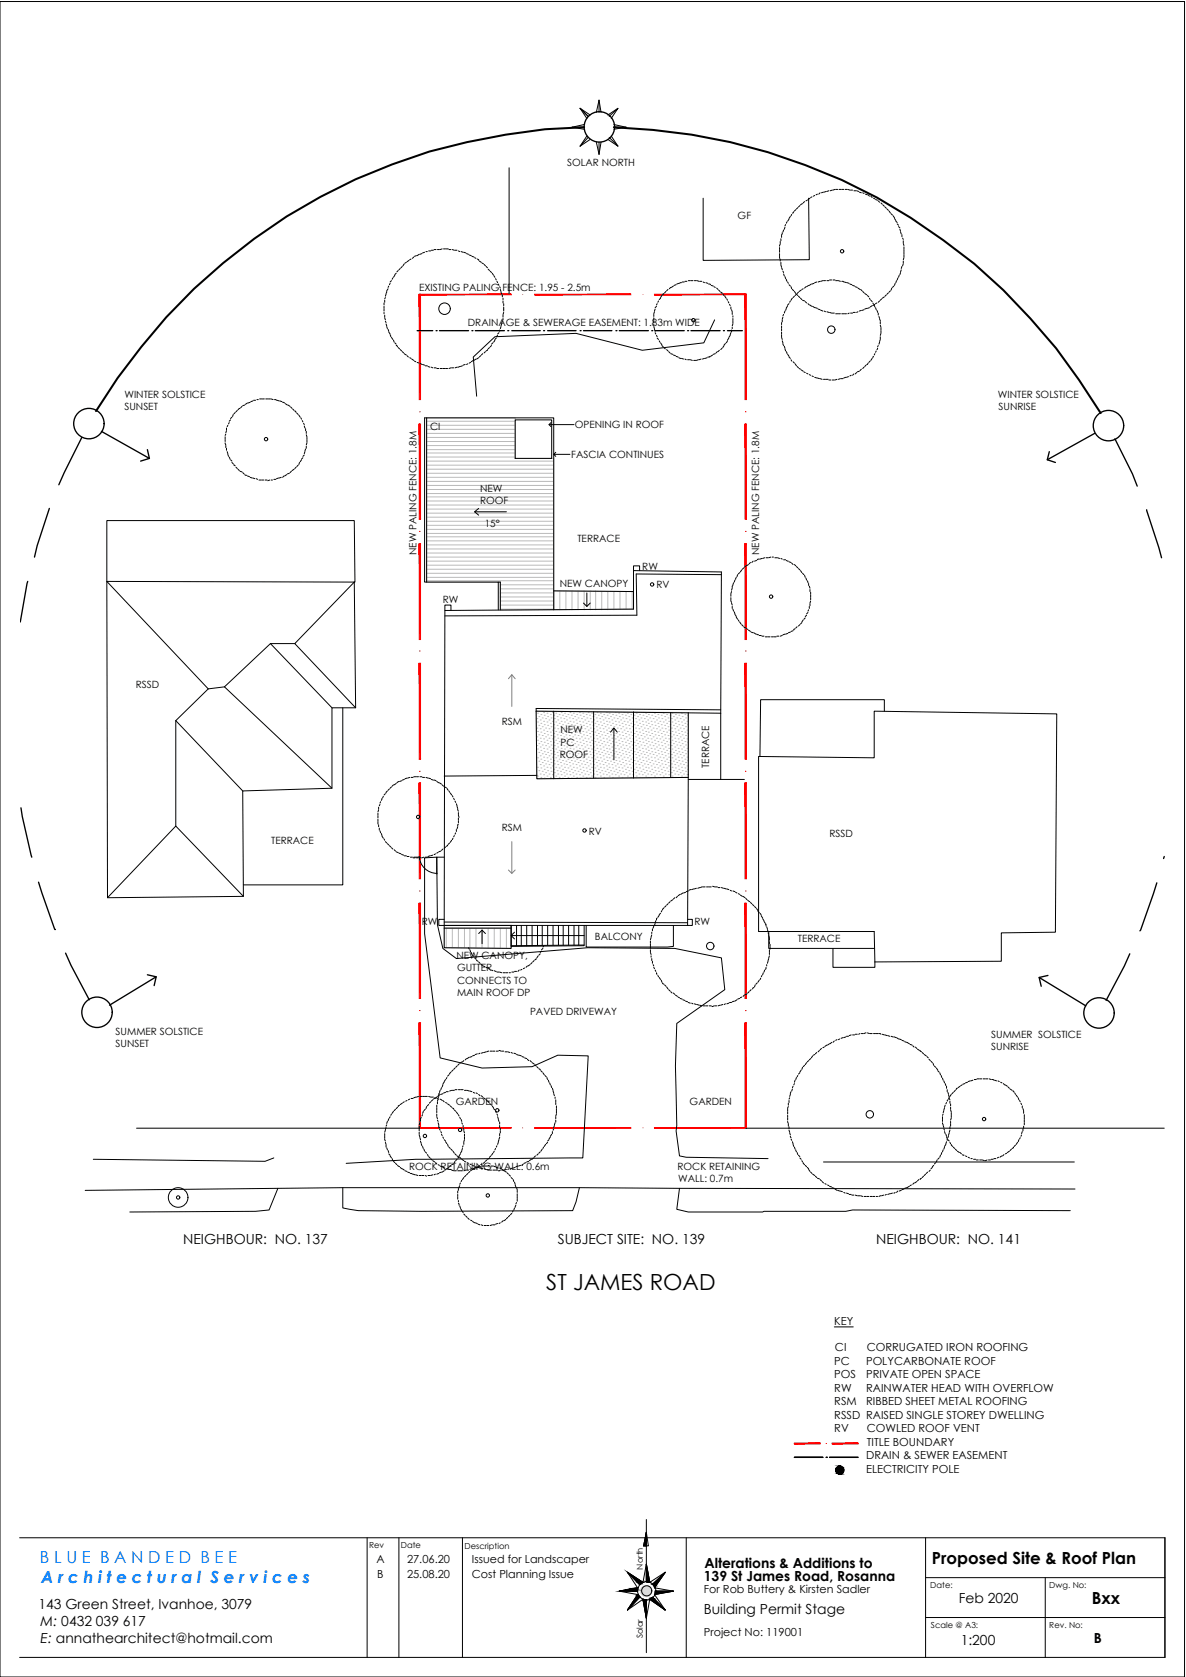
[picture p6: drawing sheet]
<svg xmlns="http://www.w3.org/2000/svg" width="297mm" height="420mm" viewBox="0 0 297 420" stroke-linecap="round" stroke-linejoin="round" font-family="sans-serif">
<defs><g id="words">
<text font-size="5.6" x="136.8" y="323.3">ST JAMES ROAD</text>
<g font-size="4.2" fill="#007fff">
<text x="10" y="391.5">B L U E B A N D E D B E E</text>
<text x="10.3" y="396.6">A r c h i t e c t u r a l S e r v i c e s</text>
</g>
<g font-size="4.2">
<text x="233.3" y="391.9">Proposed Site &amp; Roof Plan</text>
<text x="273.5" y="401.9">Bxx</text>
</g>
<g font-size="3.5">
<text x="45.9" y="311.8">NEIGHBOUR: NO. 137</text>
<text x="139.7" y="311.8">SUBJECT SITE: NO. 139</text>
<text x="219.5" y="311.8">NEIGHBOUR: NO. 141</text>
<text x="176.4" y="392.7">Alterations &amp; Additions to</text>
<text x="176.3" y="396.1">139 St James Road, Rosanna</text>
<text x="240.1" y="401.7">Feb 2020</text>
<text x="9.7" y="403.1">143 Green Street, Ivanhoe, 3079</text>
<text x="10.2" y="407.3">M: 0432 039 617</text>
<text x="176.3" y="404.4">Building Permit Stage</text>
<text x="10.2" y="411.7">E: annathearchitect@hotmail.com</text>
<text x="240.6" y="412">1:200</text>
<text x="274" y="411.7">B</text>
</g>
<g font-size="2.8">
<text x="209" y="331.9">KEY</text>
<text x="209" y="341.9">PC</text>
<text x="209.1" y="338.5">CI</text>
<text x="216.9" y="341.9">POLYCARBONATE ROOF</text>
<text x="217.1" y="338.5">CORRUGATED IRON ROOFING</text>
<text x="209" y="345.3">POS</text>
<text x="216.9" y="345.3">PRIVATE OPEN SPACE</text>
<text x="209" y="348.7">RW</text>
<text x="209" y="352.1">RSM</text>
<text x="216.9" y="348.7">RAINWATER HEAD WITH OVERFLOW</text>
<text x="216.9" y="352.1">RIBBED SHEET METAL ROOFING</text>
<text x="209" y="355.5">RSSD RAISED SINGLE STOREY DWELLING</text>
<text x="209" y="358.9">RV</text>
<text x="217.1" y="358.9">COWLED ROOF VENT</text>
<text x="216.9" y="365.6">DRAIN &amp; SEWER EASEMENT</text>
<text x="217.1" y="362.2">TITLE BOUNDARY</text>
<text x="216.9" y="369">ELECTRICITY POLE</text>
<text x="94.3" y="391.7">A</text>
<text x="94.5" y="395.3">B</text>
<text x="101.9" y="391.7">27.06.20</text>
<text x="101.9" y="395.4">25.08.20</text>
<text x="118.2" y="391.7">Issued for Landscaper</text>
<text x="118.2" y="395.4">Cost Planning Issue</text>
<text x="176.3" y="399.2">For Rob Buttery &amp; Kirsten Sadler</text>
<text x="176.3" y="409.8">Project No: 119001</text>
</g>
<g font-size="2.5">
<text x="142.1" y="41.5">SOLAR NORTH</text>
<text x="184.7" y="54.9">GF</text>
<text x="105" y="72.9">EXISTING PALING FENCE: 1.95 - 2.5m</text>
<text x="117.2" y="81.7">DRAINAGE &amp; SEWERAGE EASEMENT: 1.83m WIDE</text>
<text x="31.2" y="99.8">WINTER SOLSTICE</text>
<text x="249.9" y="99.8">WINTER SOLSTICE</text>
<text x="31.2" y="102.8">SUNSET</text>
<text x="107.7" y="107.7">CI</text>
<text x="144" y="107.2">OPENING IN ROOF</text>
<text x="250.1" y="102.8">SUNRISE</text>
<text x="143.1" y="114.7">FASCIA CONTINUES</text>
<text x="120.2" y="123.1">NEW</text>
<text x="120.2" y="126.2">ROOF</text>
<text x="121.4" y="132">15°</text>
<text x="144.6" y="135.7">TERRACE</text>
<text x="104.3" y="139.1" transform="rotate(-90 104.3 139.1)">NEW PALING FENCE: 1.8M</text>
<text x="160.9" y="142.8">RW</text>
<text x="190.2" y="139.1" transform="rotate(-90 190.2 139.1)">NEW PALING FENCE: 1.8M</text>
<text x="140.2" y="147">NEW CANOPY</text>
<text x="164.4" y="147.4">RV</text>
<text x="110.9" y="151.1">RW</text>
<text x="34" y="172.4">RSSD</text>
<text x="125.6" y="181.6">RSM</text>
<text x="140.4" y="183.8">NEW</text>
<text x="140.2" y="189.9">ROOF</text>
<text x="140.4" y="186.8">PC</text>
<text x="177.6" y="192.4" transform="rotate(-90 177.6 192.4)">TERRACE</text>
<text x="125.6" y="208.2">RSM</text>
<text x="147.5" y="209.2">RV</text>
<text x="207.8" y="209.7">RSSD</text>
<text x="67.9" y="211.4">TERRACE</text>
<text x="105.7" y="231.7">RW</text>
<text x="173.9" y="231.7">RW</text>
<text x="149" y="235.4">BALCONY</text>
<text x="199.8" y="236.1">TERRACE</text>
<text x="114.3" y="240.3">NEW CANOPY,</text>
<text x="114.5" y="243.4">GUTTER</text>
<text x="114.5" y="246.4">CONNECTS TO</text>
<text x="114.5" y="249.5">MAIN ROOF DP</text>
<text x="132.8" y="254.2">PAVED DRIVEWAY</text>
<text x="29" y="259.3">SUMMER SOLSTICE</text>
<text x="29" y="262.3">SUNSET</text>
<text x="248.2" y="260.1">SUMMER SOLSTICE</text>
<text x="248.2" y="263.2">SUNRISE</text>
<text x="114.1" y="276.7">GARDEN</text>
<text x="172.7" y="276.7">GARDEN</text>
<text x="102.4" y="293.2">ROCK RETAINING WALL: 0.6m</text>
<text x="169.7" y="293.2">ROCK RETAINING</text>
<text x="169.8" y="296.2">WALL: 0.7m</text>
</g>
<g font-size="2.1">
<text x="92.5" y="387.8">Rev</text>
<text x="100.4" y="387.8">Date</text>
<text x="116.3" y="388">Description</text>
<text x="161" y="393.2" transform="rotate(-90 161 393.2)">North</text>
<text x="233" y="397.8">Date:</text>
<text x="262.8" y="397.8">Dwg. No:</text>
<text x="233.2" y="408">Scale @ A3:</text>
<text x="262.8" y="407.8">Rev. No:</text>
<text x="161" y="410.5" transform="rotate(-90 161 410.5)">Solar</text>
</g>
</g></defs>
<!-- layer: Hatch-Grey-Dark -->
<g fill="none" stroke="#bababa" stroke-width=".25">
<path d="M106.8 104.7h22.2v10.2h9.7v37.9h-13.4v-7h-18.5zM106.8 105.5h22.2M106.8 106.6h22.2M106.8 107.6h22.2M106.8 108.6h22.2M106.8 109.6h22.2M106.8 110.6h22.2M106.8 111.6h22.2M106.8 112.6h22.2M106.8 113.5h22.2M106.8 114.5h22.2M106.8 115.5h31.9"/>
<path d="M106.8 116.5h31.9M106.8 117.6h31.9M106.8 118.6h31.9M106.8 119.6h31.9M106.8 120.6h31.9M106.8 121.6h31.9M106.8 122.6h31.9M106.8 123.7h31.9M106.8 124.5h31.9M106.8 125.5h31.9M106.8 126.5h31.9M106.8 127.6h31.9"/>
<path d="M106.8 128.6h31.9M106.8 129.6h31.9M106.8 130.6h31.9M106.8 131.6h31.9M106.8 132.6h31.9M106.8 133.6h31.9M106.8 134.5h31.9M106.8 135.5h31.9M106.8 136.5h31.9M106.8 137.5h31.9M106.8 138.6h31.9M106.8 139.6h31.9"/>
<path d="M106.8 140.6h31.9M106.8 141.6h31.9M106.8 142.6h31.9M106.8 143.6h31.9M106.8 144.7h31.9M106.8 145.5h31.9M125.3 146.5h13.4M125.3 147.5h13.4M125.3 148.5h13.4M125.3 149.6h13.4M125.3 150.6h13.4M125.3 151.6h13.4"/>
<path d="M125.3 152.6h13.4M138.7 148l20 .2v4.4l-20 .2zM138.7 148v4.8M140.2 148v4.8M141.7 148v4.8M143.3 148v4.8M144.8 148v4.8M146.3 148v4.8M147.8 148v4.8M149.2 148v4.8M150.7 148.2v4.6M152.2 148.2v4.6"/>
<path d="M153.8 148.2v4.6M155.3 148.2v4.4M156.8 148.2v4.4M158.3 148.2v4.4M134.3 178.2l38.1 .3v16.3l-37.9 .3zM134.6 178.7h.1M135 179.5h.1M135.5 179h.1M135.8 179.9h.1M136.1 178.5h.1M136.3 179.2h.1M137 178.7h.1"/>
<path d="M137.2 179.5h.1M137.8 179h.1M138 179.9h.1M138.3 178.5h.1M138.7 179.2h.1M139.2 178.7h.1M139.5 179.5h.1M140 179h.1M140.4 179.9h.1M140.5 178.5h.1M140.9 179.2h.1M141.4 178.7h.1"/>
<path d="M141.7 179.5h.1M142.2 179h.1M142.6 179.9h.1M142.7 178.5h.1M143.1 179.2h.1M143.6 178.7h.1M143.9 179.5h.1M144.4 179h.1M144.8 179.9h.1M145.1 178.5h.1M145.3 179.2h.1M146 178.7h.1"/>
<path d="M146.1 179.5h.1M146.8 179h.1M147 179.9h.1M147.3 178.5h.1M147.7 179.2h.1M148.2 178.7h.1M148.5 179.5h.1M149 179h.1M149.4 179.9h.1M149.5 178.5h.1M149.9 179.2h.1M150.4 178.7h.1"/>
<path d="M150.7 179.5h.1M151.2 179h.1M151.6 179.9h.1M151.9 178.5h.1M152.1 179.2h.1M152.6 178.7h.1M152.9 179.5h.1M153.4 179h.1M153.8 179.9h.1M154.1 178.5h.1M154.3 179.2h.1M154.9 178.7h.1"/>
<path d="M155.1 179.5h.1M155.8 179h.1M156 179.9h.1M156.3 178.5h.1M156.6 179.2h.1M157.1 178.7h.1M157.5 179.5h.1M158 179h.1M158.3 179.9h.1M158.5 178.5h.1M158.8 179.2h.1M159.3 178.7h.1"/>
<path d="M159.7 179.5h.1M160.2 179h.1M160.5 179.9h.1M160.9 178.5h.1M161 179.2h.1M161.7 178.7h.1M161.9 179.5h.1M162.4 179h.1M162.7 179.9h.1M163.2 179.2h.1M163.9 178.7h.1M164.1 179.5h.1"/>
<path d="M164.8 179h.1M164.9 179.9h.1M165.6 179.2h.1M166.1 178.7h.1M166.5 179.5h.1M167 179h.1M167.3 179.9h.1M167.8 179.2h.1M168.3 178.7h.1M168.7 179.5h.1M169.2 179h.1M169.5 179.9h.1"/>
<path d="M170 179.2h.1M170.7 178.7h.1M170.9 179.5h.1M171.5 179h.1M171.7 179.9h.1M172.2 179.2h.1M134.5 186.8h.1M134.5 184.6h.1M134.5 182.4h.1M134.5 180h.1M134.6 194.4h.1M134.6 192.2h.1"/>
<path d="M134.6 189.9h.1M134.6 187.7h.1M134.6 185.5h.1M134.6 183.3h.1M134.6 180.9h.1M135 193.1h.1M135 190.7h.1M135 188.5h.1M135 186.3h.1M135 184.1h.1M135 181.7h.1M135.3 193.9h.1"/>
<path d="M135.3 191.6h.1M135.3 189.4h.1M135.3 187.2h.1M135.3 185h.1M135.3 182.6h.1M135.3 180.4h.1M135.5 194.8h.1M135.5 192.4h.1M135.5 190.2h.1M135.5 188h.1M135.5 185.8h.1M135.5 183.4h.1"/>
<path d="M135.5 181.2h.1M135.8 193.3h.1M135.8 191.1h.1M135.8 188.8h.1M135.8 186.6h.1M135.8 184.3h.1M135.8 182.1h.1M136.1 194.1h.1M136.1 191.9h.1M136.1 189.7h.1M136.1 187.5h.1M136.1 185.1h.1"/>
<path d="M136.1 182.9h.1M136.1 180.7h.1M136.3 192.7h.1M136.3 190.5h.1M136.3 188.3h.1M136.3 186h.1M136.3 183.8h.1M136.3 181.6h.1M136.3 194.9h.1M136.7 193.6h.1M136.7 191.4h.1M136.7 189h.1"/>
<path d="M136.7 186.8h.1M136.7 184.6h.1M136.7 182.4h.1M136.7 180h.1M137 192.2h.1M137 189.9h.1M137 187.7h.1M137 185.5h.1M137 183.3h.1M137 180.9h.1M137 194.4h.1M137.2 193.1h.1"/>
<path d="M137.2 190.7h.1M137.2 188.5h.1M137.2 186.3h.1M137.2 184.1h.1M137.2 181.7h.1M137.5 191.6h.1M137.5 189.4h.1M137.5 187.2h.1M137.5 185h.1M137.5 182.6h.1M137.5 180.4h.1M137.5 193.9h.1"/>
<path d="M137.8 192.4h.1M137.8 190.2h.1M137.8 188h.1M137.8 185.8h.1M137.8 183.4h.1M137.8 181.2h.1M137.8 194.8h.1M138 191.1h.1M138 188.8h.1M138 186.6h.1M138 184.3h.1M138 182.1h.1"/>
<path d="M138 193.3h.1M138.3 191.9h.1M138.3 189.7h.1M138.3 187.5h.1M138.3 185.1h.1M138.3 182.9h.1M138.3 180.7h.1M138.3 194.1h.1M138.7 190.5h.1M138.7 188.3h.1M138.7 186h.1M138.7 183.8h.1"/>
<path d="M138.7 181.6h.1M138.7 194.9h.1M138.7 192.7h.1M138.9 191.4h.1M138.9 189h.1M138.9 186.8h.1M138.9 184.6h.1M138.9 182.4h.1M138.9 180h.1M138.9 193.6h.1M139.2 189.9h.1M139.2 187.7h.1"/>
<path d="M139.2 185.5h.1M139.2 183.3h.1M139.2 180.9h.1M139.2 194.4h.1M139.2 192.2h.1M139.5 190.7h.1M139.5 188.5h.1M139.5 186.3h.1M139.5 184.1h.1M139.5 181.7h.1M139.5 193.1h.1M139.7 189.4h.1"/>
<path d="M139.7 187.2h.1M139.7 185h.1M139.7 182.6h.1M139.7 180.4h.1M139.7 193.9h.1M139.7 191.6h.1M140 190.2h.1M140 188h.1M140 185.8h.1M140 183.4h.1M140 181.2h.1M140 194.8h.1"/>
<path d="M140 192.4h.1M140.4 188.8h.1M140.4 186.6h.1M140.4 184.3h.1M140.4 182.1h.1M140.4 193.3h.1M140.4 191.1h.1M140.5 189.7h.1M140.5 187.5h.1M140.5 185.1h.1M140.5 182.9h.1M140.5 180.7h.1"/>
<path d="M140.5 194.1h.1M140.5 191.9h.1M140.9 188.3h.1M140.9 186h.1M140.9 183.8h.1M140.9 181.6h.1M140.9 194.9h.1M140.9 192.7h.1M140.9 190.5h.1M141.2 189h.1M141.2 186.8h.1M141.2 184.6h.1"/>
<path d="M141.2 182.4h.1M141.2 180h.1M141.2 193.6h.1M141.2 191.4h.1M141.4 187.7h.1M141.4 185.5h.1M141.4 183.3h.1M141.4 180.9h.1M141.4 194.4h.1M141.4 192.2h.1M141.4 189.9h.1M141.7 188.5h.1"/>
<path d="M141.7 186.3h.1M141.7 184.1h.1M141.7 181.7h.1M141.7 193.1h.1M141.7 190.7h.1M141.9 187.2h.1M141.9 185h.1M141.9 182.6h.1M141.9 180.4h.1M141.9 193.9h.1M141.9 191.6h.1M141.9 189.4h.1"/>
<path d="M142.2 188h.1M142.2 185.8h.1M142.2 183.4h.1M142.2 181.2h.1M142.2 194.8h.1M142.2 192.4h.1M142.2 190.2h.1M142.6 186.6h.1M142.6 184.3h.1M142.6 182.1h.1M142.6 193.3h.1M142.6 191.1h.1"/>
<path d="M142.6 188.8h.1M142.7 187.5h.1M142.7 185.1h.1M142.7 182.9h.1M142.7 180.7h.1M142.7 194.1h.1M142.7 191.9h.1M142.7 189.7h.1M143.1 186h.1M143.1 183.8h.1M143.1 181.6h.1M143.1 194.9h.1"/>
<path d="M143.1 192.7h.1M143.1 190.5h.1M143.1 188.3h.1M143.4 186.8h.1M143.4 184.6h.1M143.4 182.4h.1M143.4 180h.1M143.4 193.6h.1M143.4 191.4h.1M143.4 189h.1M143.6 185.5h.1M143.6 183.3h.1"/>
<path d="M143.6 180.9h.1M143.6 194.4h.1M143.6 192.2h.1M143.6 189.9h.1M143.6 187.7h.1M143.9 186.3h.1M143.9 184.1h.1M143.9 181.7h.1M143.9 193.1h.1M143.9 190.7h.1M143.9 188.5h.1M144.3 185h.1"/>
<path d="M144.3 182.6h.1M144.3 180.4h.1M144.3 193.9h.1M144.3 191.6h.1M144.3 189.4h.1M144.3 187.2h.1M144.4 185.8h.1M144.4 183.4h.1M144.4 181.2h.1M144.4 194.8h.1M144.4 192.4h.1M144.4 190.2h.1"/>
<path d="M144.4 188h.1M144.8 184.3h.1M144.8 182.1h.1M144.8 193.3h.1M144.8 191.1h.1M144.8 188.8h.1M144.8 186.6h.1M145.1 185.1h.1M145.1 182.9h.1M145.1 180.7h.1M145.1 194.1h.1M145.1 191.9h.1"/>
<path d="M145.1 189.7h.1M145.1 187.5h.1M145.3 183.8h.1M145.3 181.6h.1M145.3 194.9h.1M145.3 192.7h.1M145.3 190.5h.1M145.3 188.3h.1M145.3 186h.1M145.6 184.6h.1M145.6 182.4h.1M145.6 180h.1"/>
<path d="M145.6 193.6h.1M145.6 191.4h.1M145.6 189h.1M145.6 186.8h.1M146 183.3h.1M146 180.9h.1M146 194.4h.1M146 192.2h.1M146 189.9h.1M146 187.7h.1M146 185.5h.1M146.1 184.1h.1"/>
<path d="M146.1 181.7h.1M146.1 193.1h.1M146.1 190.7h.1M146.1 188.5h.1M146.1 186.3h.1M146.5 182.6h.1M146.5 180.4h.1M146.5 193.9h.1M146.5 191.6h.1M146.5 189.4h.1M146.5 187.2h.1M146.5 185h.1"/>
<path d="M146.8 183.4h.1M146.8 181.2h.1M146.8 192.4h.1M146.8 190.2h.1M146.8 188h.1M146.8 185.8h.1M146.8 194.8h.1M147 182.1h.1M147 193.3h.1M147 191.1h.1M147 188.8h.1M147 186.6h.1"/>
<path d="M147 184.3h.1M147.3 182.9h.1M147.3 180.7h.1M147.3 191.9h.1M147.3 189.7h.1M147.3 187.5h.1M147.3 185.1h.1M147.3 194.1h.1M147.7 181.6h.1M147.7 192.7h.1M147.7 190.5h.1M147.7 188.3h.1"/>
<path d="M147.7 186h.1M147.7 183.8h.1M147.7 194.9h.1M147.8 182.4h.1M147.8 180h.1M147.8 191.4h.1M147.8 189h.1M147.8 186.8h.1M147.8 184.6h.1M147.8 193.6h.1M148.2 180.9h.1M148.2 192.2h.1"/>
<path d="M148.2 189.9h.1M148.2 187.7h.1M148.2 185.5h.1M148.2 183.3h.1M148.2 194.4h.1M148.5 181.7h.1M148.5 190.7h.1M148.5 188.5h.1M148.5 186.3h.1M148.5 184.1h.1M148.5 193.1h.1M148.7 180.4h.1"/>
<path d="M148.7 191.6h.1M148.7 189.4h.1M148.7 187.2h.1M148.7 185h.1M148.7 182.6h.1M148.7 193.9h.1M149 181.2h.1M149 190.2h.1M149 188h.1M149 185.8h.1M149 183.4h.1M149 194.8h.1"/>
<path d="M149 192.4h.1M149.4 191.1h.1M149.4 188.8h.1M149.4 186.6h.1M149.4 184.3h.1M149.4 182.1h.1M149.4 193.3h.1M149.5 180.7h.1M149.5 189.7h.1M149.5 187.5h.1M149.5 185.1h.1M149.5 182.9h.1"/>
<path d="M149.5 194.1h.1M149.5 191.9h.1M149.9 190.5h.1M149.9 188.3h.1M149.9 186h.1M149.9 183.8h.1M149.9 181.6h.1M149.9 192.7h.1M150.2 180h.1M150.2 189h.1M150.2 186.8h.1M150.2 184.6h.1"/>
<path d="M150.2 182.4h.1M150.2 193.6h.1M150.2 191.4h.1M150.4 189.9h.1M150.4 187.7h.1M150.4 185.5h.1M150.4 183.3h.1M150.4 180.9h.1M150.4 194.4h.1M150.4 192.2h.1M150.7 188.5h.1M150.7 186.3h.1"/>
<path d="M150.7 184.1h.1M150.7 181.7h.1M150.7 193.1h.1M150.7 190.7h.1M151 189.4h.1M151 187.2h.1M151 185h.1M151 182.6h.1M151 180.4h.1M151 193.9h.1M151 191.6h.1M151.2 188h.1"/>
<path d="M151.2 185.8h.1M151.2 183.4h.1M151.2 181.2h.1M151.2 194.8h.1M151.2 192.4h.1M151.2 190.2h.1M151.6 188.8h.1M151.6 186.6h.1M151.6 184.3h.1M151.6 182.1h.1M151.6 193.3h.1M151.6 191.1h.1"/>
<path d="M151.9 187.5h.1M151.9 185.1h.1M151.9 182.9h.1M151.9 180.7h.1M151.9 194.1h.1M151.9 191.9h.1M151.9 189.7h.1M152.1 188.3h.1M152.1 186h.1M152.1 183.8h.1M152.1 181.6h.1M152.1 192.7h.1"/>
<path d="M152.1 190.5h.1M152.4 186.8h.1M152.4 184.6h.1M152.4 182.4h.1M152.4 180h.1M152.4 193.6h.1M152.4 191.4h.1M152.4 189h.1M152.6 185.5h.1M152.6 183.3h.1M152.6 180.9h.1M152.6 194.4h.1"/>
<path d="M152.6 192.2h.1M152.6 189.9h.1M152.6 187.7h.1M152.9 186.3h.1M152.9 184.1h.1M152.9 181.7h.1M152.9 193.1h.1M152.9 190.7h.1M152.9 188.5h.1M153.2 185h.1M153.2 182.6h.1M153.2 180.4h.1"/>
<path d="M153.2 193.9h.1M153.2 191.6h.1M153.2 189.4h.1M153.2 187.2h.1M153.4 185.8h.1M153.4 183.4h.1M153.4 181.2h.1M153.4 194.8h.1M153.4 192.4h.1M153.4 190.2h.1M153.4 188h.1M153.8 184.3h.1"/>
<path d="M153.8 182.1h.1M153.8 193.3h.1M153.8 191.1h.1M153.8 188.8h.1M153.8 186.6h.1M154.1 185.1h.1M154.1 182.9h.1M154.1 180.7h.1M154.1 194.1h.1M154.1 191.9h.1M154.1 189.7h.1M154.1 187.5h.1"/>
<path d="M154.3 183.8h.1M154.3 181.6h.1M154.3 192.7h.1M154.3 190.5h.1M154.3 188.3h.1M154.3 186h.1M154.6 184.6h.1M154.6 182.4h.1M154.6 180h.1M154.6 193.6h.1M154.6 191.4h.1M154.6 189h.1"/>
<path d="M154.6 186.8h.1M154.9 183.3h.1M154.9 180.9h.1M154.9 194.4h.1M154.9 192.2h.1M154.9 189.9h.1M154.9 187.7h.1M154.9 185.5h.1M155.1 184.1h.1M155.1 181.7h.1M155.1 193.1h.1M155.1 190.7h.1"/>
<path d="M155.1 188.5h.1M155.1 186.3h.1M155.4 182.6h.1M155.4 180.4h.1M155.4 193.9h.1M155.4 191.6h.1M155.4 189.4h.1M155.4 187.2h.1M155.4 185h.1M155.8 183.4h.1M155.8 181.2h.1M155.8 194.8h.1"/>
<path d="M155.8 192.4h.1M155.8 190.2h.1M155.8 188h.1M155.8 185.8h.1M156 182.1h.1M156 193.3h.1M156 191.1h.1M156 188.8h.1M156 186.6h.1M156 184.3h.1M156.3 182.9h.1M156.3 180.7h.1"/>
<path d="M156.3 194.1h.1M156.3 191.9h.1M156.3 189.7h.1M156.3 187.5h.1M156.3 185.1h.1M156.6 181.6h.1M156.6 192.7h.1M156.6 190.5h.1M156.6 188.3h.1M156.6 186h.1M156.6 183.8h.1M156.8 182.4h.1"/>
<path d="M156.8 180h.1M156.8 193.6h.1M156.8 191.4h.1M156.8 189h.1M156.8 186.8h.1M156.8 184.6h.1M157.1 180.9h.1M157.1 192.2h.1M157.1 189.9h.1M157.1 187.7h.1M157.1 185.5h.1M157.1 183.3h.1"/>
<path d="M157.1 194.4h.1M157.5 181.7h.1M157.5 193.1h.1M157.5 190.7h.1M157.5 188.5h.1M157.5 186.3h.1M157.5 184.1h.1M157.6 180.4h.1M157.6 191.6h.1M157.6 189.4h.1M157.6 187.2h.1M157.6 185h.1"/>
<path d="M157.6 182.6h.1M157.6 193.9h.1M158 181.2h.1M158 192.4h.1M158 190.2h.1M158 188h.1M158 185.8h.1M158 183.4h.1M158 194.8h.1M158.3 191.1h.1M158.3 188.8h.1M158.3 186.6h.1"/>
<path d="M158.3 184.3h.1M158.3 182.1h.1M158.3 193.3h.1M158.5 180.7h.1M158.5 191.9h.1M158.5 189.7h.1M158.5 187.5h.1M158.5 185.1h.1M158.5 182.9h.1M158.5 194.1h.1M158.8 190.5h.1M158.8 188.3h.1"/>
<path d="M158.8 186h.1M158.8 183.8h.1M158.8 181.6h.1M158.8 192.7h.1M159.2 180h.1M159.2 189h.1M159.2 186.8h.1M159.2 184.6h.1M159.2 182.4h.1M159.2 193.6h.1M159.2 191.4h.1M159.3 189.9h.1"/>
<path d="M159.3 187.7h.1M159.3 185.5h.1M159.3 183.3h.1M159.3 180.9h.1M159.3 194.4h.1M159.3 192.2h.1M159.7 188.5h.1M159.7 186.3h.1M159.7 184.1h.1M159.7 181.7h.1M159.7 193.1h.1M159.7 190.7h.1"/>
<path d="M160 189.4h.1M160 187.2h.1M160 185h.1M160 182.6h.1M160 180.4h.1M160 193.9h.1M160 191.6h.1M160.2 188h.1M160.2 185.8h.1M160.2 183.4h.1M160.2 181.2h.1M160.2 194.8h.1"/>
<path d="M160.2 192.4h.1M160.2 190.2h.1M160.5 188.8h.1M160.5 186.6h.1M160.5 184.3h.1M160.5 182.1h.1M160.5 193.3h.1M160.5 191.1h.1M160.9 187.5h.1M160.9 185.1h.1M160.9 182.9h.1M160.9 180.7h.1"/>
<path d="M160.9 194.1h.1M160.9 191.9h.1M160.9 189.7h.1M161 188.3h.1M161 186h.1M161 183.8h.1M161 181.6h.1M161 192.7h.1M161 190.5h.1M161.4 186.8h.1M161.4 184.6h.1M161.4 182.4h.1"/>
<path d="M161.4 180h.1M161.4 193.6h.1M161.4 191.4h.1M161.4 189h.1M161.7 187.7h.1M161.7 185.5h.1M161.7 183.3h.1M161.7 180.9h.1M161.7 194.4h.1M161.7 192.2h.1M161.7 189.9h.1M161.9 186.3h.1"/>
<path d="M161.9 184.1h.1M161.9 181.7h.1M161.9 193.1h.1M161.9 190.7h.1M161.9 188.5h.1M162.2 187.2h.1M162.2 185h.1M162.2 182.6h.1M162.2 180.4h.1M162.2 193.9h.1M162.2 191.6h.1M162.2 189.4h.1"/>
<path d="M162.4 185.8h.1M162.4 183.4h.1M162.4 181.2h.1M162.4 194.8h.1M162.4 192.4h.1M162.4 190.2h.1M162.4 188h.1M162.7 186.6h.1M162.7 184.3h.1M162.7 182.1h.1M162.7 193.3h.1M162.7 191.1h.1"/>
<path d="M162.7 188.8h.1M163.1 185.1h.1M163.1 182.9h.1M163.1 180.7h.1M163.1 194.1h.1M163.1 191.9h.1M163.1 189.7h.1M163.1 187.5h.1M163.2 186h.1M163.2 183.8h.1M163.2 181.6h.1M163.2 192.7h.1"/>
<path d="M163.2 190.5h.1M163.2 188.3h.1M163.6 184.6h.1M163.6 182.4h.1M163.6 180h.1M163.6 193.6h.1M163.6 191.4h.1M163.6 189h.1M163.6 186.8h.1M163.9 185.5h.1M163.9 183.3h.1M163.9 180.9h.1"/>
<path d="M163.9 194.4h.1M163.9 192.2h.1M163.9 189.9h.1M163.9 187.7h.1M164.1 184.1h.1M164.1 181.7h.1M164.1 193.1h.1M164.1 190.7h.1M164.1 188.5h.1M164.1 186.3h.1M164.4 185h.1M164.4 182.6h.1"/>
<path d="M164.4 180.4h.1M164.4 193.9h.1M164.4 191.6h.1M164.4 189.4h.1M164.4 187.2h.1M164.8 183.4h.1M164.8 181.2h.1M164.8 194.8h.1M164.8 192.4h.1M164.8 190.2h.1M164.8 188h.1M164.8 185.8h.1"/>
<path d="M164.9 184.3h.1M164.9 182.1h.1M164.9 193.3h.1M164.9 191.1h.1M164.9 188.8h.1M164.9 186.6h.1M165.3 182.9h.1M165.3 180.7h.1M165.3 194.1h.1M165.3 191.9h.1M165.3 189.7h.1M165.3 187.5h.1"/>
<path d="M165.3 185.1h.1M165.6 183.8h.1M165.6 181.6h.1M165.6 192.7h.1M165.6 190.5h.1M165.6 188.3h.1M165.6 186h.1M165.8 182.4h.1M165.8 180h.1M165.8 193.6h.1M165.8 191.4h.1M165.8 189h.1"/>
<path d="M165.8 186.8h.1M165.8 184.6h.1M166.1 183.3h.1M166.1 180.9h.1M166.1 194.4h.1M166.1 192.2h.1M166.1 189.9h.1M166.1 187.7h.1M166.1 185.5h.1M166.5 181.7h.1M166.5 193.1h.1M166.5 190.7h.1"/>
<path d="M166.5 188.5h.1M166.5 186.3h.1M166.5 184.1h.1M166.6 182.6h.1M166.6 180.4h.1M166.6 193.9h.1M166.6 191.6h.1M166.6 189.4h.1M166.6 187.2h.1M166.6 185h.1M167 181.2h.1M167 194.8h.1"/>
<path d="M167 192.4h.1M167 190.2h.1M167 188h.1M167 185.8h.1M167 183.4h.1M167.3 182.1h.1M167.3 193.3h.1M167.3 191.1h.1M167.3 188.8h.1M167.3 186.6h.1M167.3 184.3h.1M167.5 180.7h.1"/>
<path d="M167.5 194.1h.1M167.5 191.9h.1M167.5 189.7h.1M167.5 187.5h.1M167.5 185.1h.1M167.5 182.9h.1M167.8 181.6h.1M167.8 192.7h.1M167.8 190.5h.1M167.8 188.3h.1M167.8 186h.1M167.8 183.8h.1"/>
<path d="M168.1 180h.1M168.1 193.6h.1M168.1 191.4h.1M168.1 189h.1M168.1 186.8h.1M168.1 184.6h.1M168.1 182.4h.1M168.3 180.9h.1M168.3 194.4h.1M168.3 192.2h.1M168.3 189.9h.1M168.3 187.7h.1"/>
<path d="M168.3 185.5h.1M168.3 183.3h.1M168.7 193.1h.1M168.7 190.7h.1M168.7 188.5h.1M168.7 186.3h.1M168.7 184.1h.1M168.7 181.7h.1M169 180.4h.1M169 193.9h.1M169 191.6h.1M169 189.4h.1"/>
<path d="M169 187.2h.1M169 185h.1M169 182.6h.1M169.2 194.8h.1M169.2 192.4h.1M169.2 190.2h.1M169.2 188h.1M169.2 185.8h.1M169.2 183.4h.1M169.2 181.2h.1M169.5 193.3h.1M169.5 191.1h.1"/>
<path d="M169.5 188.8h.1M169.5 186.6h.1M169.5 184.3h.1M169.5 182.1h.1M169.8 194.1h.1M169.8 191.9h.1M169.8 189.7h.1M169.8 187.5h.1M169.8 185.1h.1M169.8 182.9h.1M169.8 180.7h.1M170 192.7h.1"/>
<path d="M170 190.5h.1M170 188.3h.1M170 186h.1M170 183.8h.1M170 181.6h.1M170.3 193.6h.1M170.3 191.4h.1M170.3 189h.1M170.3 186.8h.1M170.3 184.6h.1M170.3 182.4h.1M170.3 180h.1"/>
<path d="M170.7 194.4h.1M170.7 192.2h.1M170.7 189.9h.1M170.7 187.7h.1M170.7 185.5h.1M170.7 183.3h.1M170.7 180.9h.1M170.9 193.1h.1M170.9 190.7h.1M170.9 188.5h.1M170.9 186.3h.1M170.9 184.1h.1"/>
<path d="M170.9 181.7h.1M171.2 193.9h.1M171.2 191.6h.1M171.2 189.4h.1M171.2 187.2h.1M171.2 185h.1M171.2 182.6h.1M171.2 180.4h.1M171.5 194.8h.1M171.5 192.4h.1M171.5 190.2h.1M171.5 188h.1"/>
<path d="M171.5 185.8h.1M171.5 183.4h.1M171.5 181.2h.1M171.7 193.3h.1M171.7 191.1h.1M171.7 188.8h.1M171.7 186.6h.1M171.7 184.3h.1M171.7 182.1h.1M172 194.1h.1M172 191.9h.1M172 189.7h.1"/>
<path d="M172 187.5h.1M172 185.1h.1M172 182.9h.1M172 180.7h.1M172.2 192.7h.1M172.2 190.5h.1M172.2 188.3h.1M172.2 186h.1M172.2 183.8h.1M172.2 181.6h.1M111.3 232.5h16.7v5.1l-16.7-.2zM111.8 232.5v4.9"/>
<path d="M113.3 232.5v4.9M114.8 232.5v4.9M116.3 232.5v4.9M117.7 232.5v4.9M119.2 232.5v4.9M120.7 232.5v4.9M122.3 232.5v4.9M123.8 232.5v4.9M125.3 232.5v4.9M126.8 232.5v5.1"/>
</g>
<!-- layer: Roof-25 -->
<path d="M129 105.2h9.2v9.7h-9.2zM124.8 152.8v-7h-18.5v-41.1h32.4v48.1M124.8 145.8h.5M138.7 148l20 .2M172.4 178.5l-.2 53.4h-60.9l.1-78.9 47.3-.4v-9.6l22 .3-.2 35.4-46.2-.5 .2 16.9 37.9-.3M134.5 194.3l-23.2 .1M128 231.9v5.7l-16.7-.2v-5.5h16.9" fill="none" stroke="#000" stroke-width=".25"/>
<!-- layer: Wall-2 -->
<g fill="none" stroke="#000" stroke-width=".25">
<path d="M176.1 49.7v15.5l26.6-.1-.2-15.4M179 80.1l-2.7 5.8-15.4 1.9-16.6-4.3-20.3 .9-5.5 5.1 .9 9.8M26.8 145.7l61.9 .1 .4 31.5h-6v20.2l-22.3 .7 .2 26.4-34.1 .3zM88.7 145.8l-14.9 15.4 15.3 16.1M88.7 145.8h.2l-.2-15.4h-61.9v15.3l25.4 26.9M52.2 172.6l-8.2 8M56.2 172.1l-4 .5M56.2 172.1l26.9 25.4M67.7 161.2l15.4 16.1M67.7 161.2h6.1M67.7 161.2l-11.5 10.9M134.3 177.5v.7"/>
<path d="M180.5 178.7v16.6h-8.1M221.5 178.2v-2.9h-31l-.2 14.2M44 180.6v26.4M44 180.6l16.8 17.6M180.5 195.3h5.9M190 189.5l28.9 .4v-11.7l45.8 .7-.4 54.7-13.5 .1v7.1l-31.7 .2-.2-7.6h-28.9zM103.6 214.8h1.4M105 214.6a4.5 4.5 0 0 0 4.5 4.2M111.3 214.8h-1.9v4.2M61 224.6l-17-17.6-17.1 17.9M146.3 231.9v5l-18.3 .2M146.8 231.9v5.4h20.3l1.6-.2v-5.2"/>
<path d="M68.6 290.1l-2.2 .9-43-.6M192.4 290.3l-20.5-.4-1.7-.3-.9-6.3 .2-1.3-.3-14.9 .3-10.7 12-8.5-.8-7.9-11.7-2.4-21.8-.2-32.9 2.8-3.4-2.6-1.3-5.9-.2-16.9-3.1 .1v19l3.9 31.1 10.5 2.6 12.6-.3 6.4-2.9 7.6 .1-1.3 25.6-41.9 .3-17.4 1.1M206.2 291.1h62.9"/>
</g>
<!-- layer: Wall-15 -->
<g fill="none" stroke="#000" stroke-width=".25">
<path d="M85.9 177.3v44.4h-24.9M128 231.9v5l18.3-.1M128 234.4h18.3M128.9 233.6l-.9 .8 .9 .8M129.4 231.9v5M130.6 231.9v5M131.9 231.9v5M133.3 231.9v5M134.6 231.9v4.9M135.8 231.9v4.9M137.2 231.9v4.9M138.5 231.9v4.9"/>
<path d="M139.9 231.9v4.9M141.1 231.9v4.9M142.4 231.9v4.9M143.8 231.9v4.9M144.9 231.9v4.9M192.5 233.4v4.2h26.4M208.6 237.6v4.8h10.5v-1.4"/>
</g>
<!-- layer: Roof-2 -->
<g fill="none" stroke="#000" stroke-width=".25">
<path d="M106.8 104.7v41.1M111.4 153v-1.4h1.5v1.4M125.3 145.8v7M158.7 143v-1.2h1.5v1.2M180.7 144l-21.4-.2 .2 10.3-48.1 .2M134.3 177.5l46.2 .3M138.7 178.2v16.9M148.7 178.4v16.5M168 178.5v16.3M111.3 230.3h-1.4v1.6h1.4M111.3 231l60.9 .2M111.3 232.5h16.7"/>
<path d="M172.2 230.3h1.2v1.6h-1.2"/>
<circle cx="163.3" cy="146.4" r=".42"/>
<circle cx="146.4" cy="208.1" r=".42"/>
</g>
<!-- layer: Title-Red -->
<g fill="#f00" stroke="#f00" stroke-width=".25">
<path d="M105.2 282.5v.2l22.8-.2zM105.2 282.7l22.8-.2v.2z"/>
<path d="M133.9 282.5v.2l24.1-.2zM133.9 282.7l24.1-.2v.2z"/>
<path d="M163.9 282.5v.2l22.9-.2zM163.9 282.7l22.9-.2v.2z"/>
<path d="M186.6 256.2v26.5h.3zM186.6 256.2h.3v26.5z"/>
<path d="M186.6 226.3v23.8h.3zM186.6 226.3h.3v23.8z"/>
<path d="M186.6 196.1v24.1h.3zM186.6 196.1h.3v24.1z"/>
<path d="M186.6 166.2v24h.3zM186.6 166.2h.3v24z"/>
<path d="M186.6 136.2v24h.3zM186.6 136.2h.3v24z"/>
<path d="M186.6 106.2v23.9h.3zM186.6 106.2h.3v23.9z"/>
<path d="M186.6 73.7v26.4h.3zM186.6 73.7h.3v26.4z"/>
<path d="M163.9 73.9h22.9v-.2zM163.9 73.7h22.9l-22.9 .2z"/>
<path d="M133.9 73.9h24.1v-.2zM133.9 73.7h24.1l-24.1 .2z"/>
<path d="M105.2 73.9h22.8v-.2zM105.2 73.7h22.8l-22.8 .2z"/>
<path d="M105 73.7l.3 26.4v-26.4zM105 73.7l.3 26.4h-.3z"/>
<path d="M105 106.2l.3 23.9v-23.9zM105 106.2l.3 23.9h-.3z"/>
<path d="M105 136.2l.3 24v-24zM105 136.2l.3 24h-.3z"/>
<path d="M105 166.2l.3 24v-24zM105 166.2l.3 24h-.3z"/>
<path d="M105 196.1l.3 24.1v-24.1zM105 196.1l.3 24.1h-.3z"/>
<path d="M105 226.3l.3 23.8v-23.8zM105 226.3l.3 23.8h-.3z"/>
<path d="M105 256.2l.3 26.5v-26.5zM105 256.2l.3 26.5h-.3z"/>
<path d="M208.4 361.7h6.5v-.1zM208.4 361.6h6.5l-6.5 .1z"/>
<path d="M199 361.7h6.4v-.1zM199 361.6h6.4l-6.4 .1z"/>
<path d="M199 361.6v.1l6.4-.1zM199 361.7l6.4-.1v.1z"/>
<path d="M208.4 361.6v.1l6.5-.1zM208.4 361.7l6.5-.1v.1z"/>
</g>
<g fill="none" stroke="#f00" stroke-width=".25">
<path d="M105.2 73.7v.2M130.9 73.7v.2M161 73.7v.2M186.6 73.7h.3M105 103.2h.3M186.6 103.2h.3M105 133.1h.3M186.6 133.1h.3M105 163.1h.3M186.6 163.1h.3M105 193.3h.3M186.6 193.3h.3"/>
<path d="M105 223.2h.3M186.6 223.2h.3M105 253.2h.3M186.6 253.2h.3M105 282.7h.3M130.9 282.5v.2M161 282.5v.2M186.8 282.5v.2M199 361.6v.1M206.9 361.6v.1M214.9 361.6v.1"/>
</g>
<!-- layer: Sun Angles -->
<g fill="none" stroke="#000" stroke-width=".34">
<path d="M20.5 109.6l-5.8 11.9M25.4 108.1l12 6.8-2.2 .6M36.9 112.6l.5 2.3M262.8 113.2l-.5 2 2 .7M274.2 108.6l-11.9 6.6M279.2 109.9l4.4 8.8 1.2 3.1M12.4 127.4l-3.1 9.3-.7 2.9M287.2 127.7l3.7 12M6.9 145.7l-1.8 10.1M5.2 202.4l.4 2.2 2.4 10.2M291.6 214.6l-.2 .5M9.7 221l4 11.9h.2"/>
<path d="M16.4 238.8l1.4 3.1 4.6 8.6M283 239l-1.4 3-4.6 8.7M289.7 221.2l-4.2 12M36.9 244.2l2.2 .5-.5 2.2M39.1 244.7l-11.7 7.1M260.3 244.9l11.6 7.1M262.5 244.4l-2.2 .5 .5 2.2"/>
<circle cx="150.1" cy="31.8" r="3.8"/>
<circle cx="22.3" cy="106.1" r="3.8"/>
<circle cx="277.6" cy="106.6" r="3.8"/>
<circle cx="24.3" cy="253.6" r="3.8"/>
<circle cx="275.3" cy="253.8" r="3.8"/>
</g>
<path d="M146.3 31.9a151.3 151.3 0 0 0-57.2 13 148.8 148.8 0 0 0-65.1 58.1M153.8 31.9a145.2 145.2 0 0 1 104.3 47.9l6.4 7.4 5.8 8 5.4 8.3" fill="none" stroke="#000" stroke-width=".51"/>
<g fill="none" stroke="#000" stroke-width=".25">
<path d="M143.3 31.9h3M143.3 31.9l3 .5M145.3 27.1l2 2.1M145.3 27.1l2.5 1.7M145.3 27.1l1.7 2.6M146.3 31.2l-3 .7M147 34.1l-1.7 2.5M147.3 34.4l-2 2.2M147.8 34.9l-2.5 1.7M149.4 35.6l.6 3.1M150 25.1v3.1M150 35.6v3.1"/>
<path d="M150 25.1l-.6 3.1M150 25.1l.5 3.1M150.5 35.6l-.5 3.1M152.2 28.8l2.6-1.7-1.7 2.6M152.6 34.4l2.2 2.2M153.1 34.1l1.7 2.5-2.6-1.7M153.8 31.9h3M153.8 31.2l3 .7M154.8 27.1l-2.2 2.1M156.8 31.9l-3 .5"/>
</g>
<!-- layer: Fence -->
<path d="M127.5 42v31.7M34.2 282.7h71M69.6 297.7l-2.2 5.4-3.4 .4-31.5 .2M85.9 297.6v5l3.8 .7 15.8 .2 37.9-.2 .9-2.2 .8-3.5M170.2 297.7l-.7 5.3 2.9 .7 39.4-.2 1.7-.4 54.6 .2M186.8 282.7h104.8M269.2 297.9l-183.3-.3-64.6 .6" fill="none" stroke="#000" stroke-width=".25"/>
<!-- layer: Fall -->
<path d="M127.3 170.1l.9-1.1 .8 1.1M128.2 169v8M127.3 218l.9 .8 .8-.8M128.2 210.9v7.9" fill="none" stroke="#808080" stroke-width=".25"/>
<!-- layer: Text-20 -->
<path d="M118.9 128.2h7.9M119.9 127.4l-1 .8 1 .9M146.1 151.1l.9 .8 .8-.8M147 148.5v3.4M158.7 178.4v16.5M152.9 183.4l.9-1 .8 1M153.8 182.4v8M119.9 233.9l.8-.9 .9 .9M120.7 233v3.4" fill="none" stroke="#000" stroke-width=".25"/>
<!-- layer: Easement -->
<path d="M104.5 82.8h3.9M110.1 82.8h7.2M119 82.8h7.3M128.2 82.8h7.1M137.2 82.8h7.1M146.1 82.8h7.1M155.1 82.8h7.3M164.1 82.8h7.3M173.1 82.8h7.2M182.2 82.8h3.7M206.1 365.1h-7.1h7.1M207.8 365.1h7.1" fill="none" stroke="#000" stroke-width=".34"/>
<g fill="#000">
<circle cx="109.2" cy="82.8" r=".17"/>
<circle cx="118.2" cy="82.8" r=".17"/>
<circle cx="127.2" cy="82.8" r=".17"/>
<circle cx="136.1" cy="82.8" r=".17"/>
<circle cx="145.3" cy="82.8" r=".17"/>
<circle cx="154.3" cy="82.8" r=".17"/>
<circle cx="163.2" cy="82.8" r=".17"/>
<circle cx="172.2" cy="82.8" r=".17"/>
<circle cx="181.2" cy="82.8" r=".17"/>
<circle cx="206.9" cy="365.1" r=".17"/>
</g>
<!-- layer: Vegetation -->
<g fill="none" stroke="#000" stroke-width=".25">
<path d="M195.6 59.8v.5M195.7 59v.5M195.9 58.3l-.2 .5M196.3 57.6l-.2 .5M196.6 56.9l-.2 .5M196.8 56.3l-.2 .3M197.1 55.6l-.2 .3M197.6 54.9l-.3 .5M198 54.2l-.4 .5M198.3 53.7l-.2 .4M198.8 53l-.3 .4M199.3 52.5l-.3 .4"/>
<path d="M199.8 52l-.3 .4M200.3 51.5l-.3 .4M201 51l-.5 .4M201.5 50.5l-.3 .3M202.2 50.2l-.4 .1M202.9 49.7l-.5 .3M203.4 49.3l-.4 .2M204 49l-.3 .1M204.7 48.6l-.3 .2M205.4 48.3l-.3 .3M206.2 48.1l-.5 .2M206.9 48l-.5 .1"/>
<path d="M207.6 47.8l-.5 .2M208.4 47.6l-.5 .2M209.1 47.5l-.5 .1M209.3 47.5h.5M210.1 47.5h.6M210.8 47.5h.5M211.7 47.5h.5M212.3 47.5l.6 .1M213 47.6h.5M213.9 47.8h.5M214.5 47.8l.6 .2M215.2 48.1l.5 .2"/>
<path d="M216.1 48.3l.3 .2M216.7 48.6l.6 .2M217.4 48.8l.4 .3M218.1 49.1l.3 .4M218.8 49.7l.3 .1M219.3 50l.5 .2M220 50.3l.3 .4M220.6 50.8l.4 .4M221.1 51.4l.4 .3M221.7 51.9l.3 .3M222.2 52.4l.3 .3M222.7 52.9l.3 .5"/>
<path d="M223.2 53.6l.3 .3M223.7 54.1l.3 .5M224 54.7l.4 .5M224.4 55.4l.3 .4M224.7 56.1l.3 .3M225 56.8l.4 .3M225.4 57.4l.2 .6M225.6 58.1l.1 .5M225.9 58.8v.5M226.1 59.6l.1 .4M96.2 75.9v.5M96.2 76.8v.5"/>
<path d="M96.2 77.4v.5M96.2 78.3v.3M96.4 75.2v.5M96.4 79v.5M96.4 79.6l.1 .5M96.5 74.5l-.1 .4M96.7 73.7l-.2 .5M96.9 73l-.2 .5M97.2 72.3l-.3 .6M97.4 71.7l-.2 .3M97.7 71l-.2 .3M98 70.3l-.3 .4"/>
<path d="M98.4 69.6l-.2 .4M98.9 69l-.3 .5M99.2 68.5l-.3 .3M99.7 67.8l-.3 .3M100.2 67.3l-.3 .3M100.8 66.8l-.4 .3M101.3 66.1l-.4 .5M101.8 65.7l-.4 .2M102.4 65.2l-.5 .4M103 64.9l-.4 .2M103.6 64.4l-.3 .3M104.3 64.1l-.5 .1"/>
<path d="M105 63.7l-.5 .4M105.7 63.5l-.5 .2M106.3 63.2l-.5 .2M106.7 63h.3M107.4 62.9h.5M108 62.7h.5M108.7 62.5h.5M109.6 62.5h.5M110.7 62.4l-.5 .1M111.1 62.4h.5M111.8 62.4h.5M112.4 62.5h.5"/>
<path d="M113.3 62.5l.5 .2M114 62.7h.5M114.8 62.9l.3 .1M115.5 63l.5 .2M116.2 63.2l.5 .2M116.8 63.5l.5 .2M117.5 63.9l.5 .2M118.2 64.2l.5 .2M118.9 64.6l.3 .1M119.5 64.9l.4 .3M120.1 65.4l.5 .3M120.7 65.9l.4 .2"/>
<path d="M121.2 66.3l.4 .3M121.8 66.8l.3 .3M122.3 67.4l.3 .4M122.8 67.9l.3 .4M123.3 68.5l.3 .5M123.8 69.1l.2 .4M124.1 69.8l.2 .3M124.5 70.5l.1 .3M124.8 71.2l.2 .3M125.1 71.8l.2 .4M125.3 72.5l.2 .5M125.5 73.2l.1 .5"/>
<path d="M125.8 73.9v.5M126 74.7v.4M126 75.4v.5M126 79v.5M126 79.8v.3M126.2 76.1v.5M126.2 76.9v1M126.2 78.3l-.2 .5M163.7 78.8v.5M163.7 79.6v.5M163.9 78.1l-.2 .5M164.1 77.4l-.2 .5"/>
<path d="M164.4 76.8l-.3 .3M164.6 76.1l-.2 .3M164.9 75.4l-.1 .3M165.4 74.7l-.3 .4M165.8 74l-.4 .5M166.3 73.5l-.4 .4M166.8 73l-.3 .4M167.3 72.5l-.3 .4M168 72l-.4 .3M168.7 71.7l-.6 .3M169.3 71.3l-.5 .2M170 71l-.5 .2"/>
<path d="M170.7 70.8l-.5 .2M170.9 70.7h.5M171.5 70.5h.5M172.4 70.3h.5M173.1 70.3h.5M173.9 70.3h.5M174.6 70.3l.5 .2M175.3 70.5h.5M176.1 70.7l.3 .1M176.8 70.8l.5 .2M177.5 71.2l.5 .1M178.1 71.5l.5 .2"/>
<path d="M178.8 71.8l.4 .2M179.5 72.2l.3 .3M180 72.7l.3 .3M180.5 73.2l.3 .3M181 73.7l.4 .3M181.5 74.2l.4 .5M182 74.9l.2 .3M182.4 75.6l.1 .3M182.7 76.2l.2 .4M183 76.9v.5M183.2 77.6l.2 .5M183.4 78.3v.5"/>
<path d="M183.6 79.1v.4M183.6 79.8v.5M195.2 64.2v.5M195.2 62v.5M195.2 62.7v.5M195.2 63.5v.6M195.4 61.2l-.2 .5M195.4 60.5v.5M195.4 64.9v.5M195.6 65.7v.6M195.6 66.4l.1 .5M195.7 67.1l.2 .5"/>
<path d="M196.1 67.9l.2 .4M196.1 79.5l-.2 .5M196.3 68.6l.1 .5M196.3 78.8l-.2 .3M196.6 69.3l.2 .5M196.6 77.9l-.2 .5M196.9 70l.2 .5M196.9 77.3l-.1 .5M197.3 76.6l-.4 .5M197.3 70.7l.1 .3M197.6 71.3l.4 .4M197.6 76.1l-.3 .3"/>
<path d="M198 75.4l-.2 .3M198.1 71.8l.2 .5M198.5 72.5l.3 .4M198.5 74.7l-.4 .5M199 73l.3 .5M199 74.2l-.4 .3M199.1 74l.4-.3 .3 .3M200 74.2l.3 .3M200 73.2l-.4 .3M200.5 74.7l.3 .4M200.7 72.7l-.5 .3M201 75.2l.5 .2"/>
<path d="M201.2 72.3l-.4 .2M201.7 75.6l.3 .3M201.8 71.8l-.3 .4M202.4 76.1l.3 .3M202.5 71.5l-.5 .3M202.9 76.4l.5 .4M203.2 71.2l-.5 .3M203.5 76.8l.5 .3M203.9 71l-.5 .2M204.2 77.1l.5 .2M204.6 70.7l-.6 .1M204.9 77.4l.5 .2"/>
<path d="M205.4 70.5l-.5 .2M205.6 77.8l.5 .1M206.1 70.3l-.5 .2M206.2 70.3h.6M206.4 77.9l.4 .2M207.1 70.3h.5M207.1 78.1l.5 .2M207.8 78.3l.5 .1M207.8 70.1h.5M208.4 78.4h.6M208.6 70.1h.5M209.3 70.3h.5"/>
<path d="M209.3 78.6h.5M210 78.6h.5M210 70.3l.5 .2M210.8 70.5l.5 .2M210.8 78.6h.5M211.5 78.6h.5M211.5 70.7l.5 .1M212.2 70.8l.5 .2M212.7 78.4l-.4 .2M212.9 71.2l.5 .1M213 78.4h.5M213.5 71.5l.5 .2"/>
<path d="M213.7 78.3h.5M214.2 71.8l.5 .2M214.9 78.1l-.4 .2M214.9 72.2l.5 .3M215.6 72.5l.3 .4M215.7 77.8l-.5 .1M216.1 73l.3 .4M216.4 77.6l-.5 .2M216.6 73.5l.5 .4M217.1 77.3l-.5 .1M217.3 74l.3 .4M217.8 77.1l-.5 .2"/>
<path d="M217.8 74.7l.1 .4M218.1 75.2l.3 .4M218.4 76.6l-.5 .3M218.6 75.9l.2 .3M218.9 76.4l.2 .5M219.1 76.2l-.5 .4M219.3 77.1l.2 .5M219.6 77.8l.2 .5M219.6 75.9l-.3 .2M220 78.4v.6M220.1 79.3l.2 .5M220.3 80l.2 .5"/>
<path d="M220.3 75.4l-.3 .3M220.8 74.9l-.3 .3M221.5 74.4l-.5 .3M222 73.9l-.3 .3M222.5 73.4l-.3 .3M223 72.9l-.3 .3M223.4 72.2l-.2 .5M223.9 71.7l-.4 .3M224.2 71l-.2 .5M224.5 70.3l-.1 .5M224.9 69.6l-.2 .5M225.2 69l-.2 .5"/>
<path d="M225.6 68.3l-.2 .5M225.7 67.6l-.1 .5M225.9 66.8l-.2 .5M226.2 61l.2 .5M226.2 60.3v.5M226.2 65.4v.5M226.2 66.1l-.1 .5M226.4 61.8v.6M226.4 62.5v.5M226.4 63.2v.5M226.4 63.9v.5M226.4 64.6l-.2 .5"/>
<path d="M65 99.9h.5M65.7 99.9h.5M66.5 99.9h.6M67.2 99.9h.5M67.9 99.9l.5 .2M96.5 80.5l.2 .3M96.7 81.2l.2 .5M96.9 81.8l.1 .5M97.2 82.5l.2 .5M97.4 83.2l.3 .5M97.7 83.9l.2 .5M98 84.5l.4 .5"/>
<path d="M98.6 85.2l.1 .5M98.9 85.9l.3 .3M99.2 86.6l.4 .3M99.7 87.1l.4 .3M100.2 87.6l.4 .3M100.8 88.1l.3 .3M101.3 88.6l.5 .3M101.9 89.1l.4 .4M102.6 89.6l.4 .2M103.1 90l.5 .3M103.8 90.5l.3 .1M104.5 90.8l.5 .2"/>
<path d="M105.2 91l.5 .3M105.8 91.3l.5 .2M106.5 91.7h.5M107.2 91.8l.5 .2M108 92l.4 .2M108.7 92.2h.5M109.4 92.3h.5M110.2 92.3h.5M110.9 92.3h.5M111.6 92.3h.5M112.9 92.2l-.5 .1M113.1 92.2h.5"/>
<path d="M114.5 92l-.5 .2M115.1 91.8l-.5 .2M115.8 91.7l-.5 .1M116.5 91.3l-.5 .2M117.2 91.1l-.4 .2M117.9 90.8l-.4 .2M118.5 90.3l-.5 .3M119.2 90l-.5 .3M119.9 89.6l-.5 .4M120.4 89.1l-.3 .4M120.9 88.6l-.3 .3M121.6 88.1l-.4 .3"/>
<path d="M122.1 87.6l-.3 .3M122.6 87.1l-.3 .3M123.1 86.6l-.3 .3M123.4 85.9l-.3 .3M124 85.2l-.4 .5M124.3 84.7l-.3 .3M124.6 84l-.3 .4M125 83.4l-.4 .3M125.1 82.7v.3M125.5 81.8l-.2 .5M125.6 81.2l-.1 .5M125.8 80.5l-.2 .5"/>
<path d="M163.7 80.3v.5M163.7 81.2v.3M163.7 81.8l.2 .5M163.9 82.5l.2 .5M164.1 83.4l.2 .3M164.4 84l.2 .4M164.6 84.7l.3 .3M165.1 85.4l.2 .3M165.4 85.9l.4 .5M165.8 86.6l.3 .3M166.3 87.1l.3 .3M167 87.6l.3 .3"/>
<path d="M167.5 88.1l.3 .3M168 88.6l.5 .2M168.7 88.9l.5 .2M169.3 89.3l.5 .2M170 89.6l.5 .2M170.7 89.8l.5 .2M171.5 90l.4 .1M172.2 90.1h.5M172.9 90.1l.5 .2M173.7 90.3h.5M174.9 90.1l-.5 .2M175.6 90l-.5 .1"/>
<path d="M176.4 89.8l-.5 .2M177.1 89.6l-.5 .2M177.8 89.3v.2h-.5M178.5 88.9l-.5 .4M179.2 88.6l-.6 .2M179.7 88.1l-.4 .3M180.2 87.8l-.4 .3M180.8 87.2l-.3 .4M181.4 86.6l-.4 .5M181.7 86.1l-.3 .3M182.2 85.4l-.3 .5M182.5 84.7l-.3 .5"/>
<path d="M182.9 84l-.4 .5M183 83.4l-.1 .5M183.2 82.7v.5M183.4 82v.3M183.6 80.5v.5M183.6 81.2l-.2 .5M195.7 80.8v.5M195.7 81.7v.5M195.7 82.3v.5M195.7 83.2v.5M195.7 83.9v.5M195.7 84.5l.2 .5"/>
<path d="M195.9 80.1v.5M195.9 85.4l.2 .5M196.1 86.1l.2 .5M196.4 86.7l.2 .5M196.6 87.4l.2 .5M196.9 88.1l.2 .5M197.3 88.8l.3 .5M197.6 89.5l.4 .3M198.1 90.1l.2 .4M198.6 90.6l.4 .4M199.1 91.1l.4 .6M199.6 91.8l.4 .4"/>
<path d="M200.2 92.3l.3 .2M200.7 92.7l.5 .3M201.3 93.2l.4 .1M202 93.5l.4 .2M202.7 93.9l.3 .1M203.4 94.2l.3 .2M204 94.5l.6 .2M204.7 94.7l.5 .2M205.4 94.9l.5 .1M206.2 95h.6M206.9 95h.5M207.6 95.2h.5"/>
<path d="M208.4 95.2h.6M209.6 95l-.5 .2M210.5 94.9l-.5 .1M210.7 94.9h.5M211.8 94.5l-.5 .2M212.5 94.4l-.5 .1M213.2 94l-.3 .2M213.9 93.7l-.4 .3M214.5 93.3l-.3 .4M215.2 93l-.5 .2M215.7 92.5l-.3 .3M216.4 92l-.3 .3"/>
<path d="M216.9 91.5l-.3 .3M217.4 91l-.3 .3M217.9 90.5l-.3 .3M218.4 89.8l-.3 .5M218.8 89.3l-.2 .3M219.1 88.6l-.2 .3M219.5 87.9l-.2 .4M219.8 87.2l-.2 .4M220 86.6l-.2 .3M220.3 85.7l-.2 .5M220.5 81.5l.1 .5M220.5 80.6v.6"/>
<path d="M220.5 84.4v.5M220.5 85l-.2 .6M220.6 82.2v.5M220.6 82.8v.6M220.6 83.5l-.1 .5M56.4 111l.2 .5M56.4 109.4v.5M56.4 110.1v.5M56.6 108.8l-.2 .3M56.6 111.6v.5M56.7 107.2v.5M56.7 112.3v.5"/>
<path d="M56.7 107.9l-.1 .5M56.9 113.2l.2 .5M57.1 106.6l-.2 .3M57.1 113.8l.1 .5M57.4 114.5l.2 .5M57.4 105.9l-.2 .3M57.7 105.2l-.3 .3M57.7 115.2l.4 .3M58.1 104.5l-.4 .4M58.1 115.9l.3 .3M58.4 103.8l-.1 .6M58.6 116.4l.3 .3"/>
<path d="M58.9 103.3l-.3 .4M59.1 117.1l.3 .3M59.4 102.8l-.3 .4M59.6 117.6l.3 .3M60.1 102.3l-.5 .4M60.1 118.1l.5 .1M60.6 101.8l-.3 .4M60.8 118.4l.3 .3M61.3 118.9l.5 .2M61.3 101.5l-.5 .1M62 101l-.5 .3M62 119.3l.5 .1"/>
<path d="M62.7 100.8l-.6 .2M62.7 119.6l.5 .2M63.3 100.5l-.5 .1M63.3 119.8l.5 .1M63.5 100.3h.5M64.2 119.9l.3 .2M64.3 100.1h.4M68.7 100.1l.6 .2M69.4 100.3l.5 .2M69.8 119.8l-.5 .1M70.1 100.5l.5 .1M70.4 119.6l-.5 .2"/>
<path d="M70.8 100.8l.5 .2M71.1 119.3l-.3 .3M71.5 101.1l.5 .4M71.8 118.9l-.5 .4M72.1 101.5l.5 .3M72.5 118.6l-.5 .1M72.8 102l.4 .3M73 118.1l-.4 .3M73.3 102.5l.4 .3M73.7 117.6l-.5 .3M73.8 103l.4 .3M74.2 117.1l-.4 .3"/>
<path d="M74.3 103.5l.4 .3M74.7 116.5l-.4 .4M74.8 104l.4 .5M75 115.9l-.2 .5M75.4 104.7l.1 .3M75.5 115.2l-.3 .5M75.7 105.4l.2 .3M75.9 114.7l-.4 .3M76 106l.2 .4M76.2 106.7l.2 .5M76.2 114l-.3 .3M76.4 113.2l-.2 .5"/>
<path d="M76.5 107.4v.5M76.5 112.5l-.1 .5M76.7 108.1v.5M76.7 111.8v.5M76.7 108.9l.2 .5M76.9 109.6v.5M76.9 110.3v.5M76.9 111l-.2 .5M64.9 120.3h.5M65.5 120.3h.5M66.4 120.3h.5M67.6 120.3l-.5 .1"/>
<path d="M67.9 120.3h.3M68.6 120.1h.5M190.8 139.9l-.5 .2M191.5 139.7l-.5 .2M191.9 139.7h.5M193 139.6l-.5 .1M193.4 139.6h.3M194.1 139.7h.5M194.7 139.7l.5 .2M195.6 139.9l.3 .2M183 150.4l.2 .5M183 148.9v.5"/>
<path d="M183 149.7v.5M183.2 148.2l-.2 .5M183.2 151.1l.2 .5M183.4 147.4l-.2 .5M183.4 151.9v.5M183.6 146.7l-.2 .5M183.6 152.6l.1 .5M183.7 146l-.1 .5M183.9 153.3l.2 .5M184.1 154l.3 .5M184.1 145.3l-.2 .5M184.4 144.7l-.2 .5"/>
<path d="M184.4 154.6l.3 .6M184.7 144l-.1 .5M184.9 155.3l.2 .4M185.3 143.5l-.4 .3M185.3 155.8l.3 .5M185.8 142.8l-.4 .5M185.8 156.5l.3 .3M186.3 157l.5 .4M186.3 142.3l-.4 .3M186.8 141.8l-.4 .3M186.9 157.5l.4 .2M187.5 141.4l-.6 .4"/>
<path d="M187.5 157.9l.5 .3M188 140.9l-.4 .4M188.1 158.4l.5 .1M188.6 140.6l-.3 .3M188.8 158.5l.5 .4M189.5 158.9l.5 .1M189.5 140.4l-.5 .2M190.2 140.1l-.5 .2M190.2 159.2h.5M190.8 159.4h.5M191.7 159.6h.5M192.4 159.6h.5"/>
<path d="M193.2 159.6h.5M193.9 159.6h.5M194.6 159.4h.5M195.9 159.2l-.5 .2M196.3 140.3h.5M196.6 158.9l-.5 .1M196.9 140.4l.5 .2M197.3 158.7l-.5 .2M197.6 140.8l.5 .1M198 158.4l-.6 .1M198.3 141.1l.3 .3M198.6 158l-.5 .2"/>
<path d="M199 141.4l.3 .4M199.1 157.5l-.3 .4M199.5 141.9l.3 .4M199.6 157l-.3 .4M200 142.5l.3 .3M200.3 156.5l-.3 .3M200.5 143l.3 .5M200.8 156l-.3 .3M201 143.6l.3 .4M201.2 155.3l-.4 .5M201.5 144.1l.2 .6M201.7 154.8l-.4 .4"/>
<path d="M201.8 144.8l.2 .5M202 154.1l-.3 .4M202.2 145.5l.2 .5M202.4 153.5l-.4 .3M202.5 146.2v.5M202.5 152.8l-.1 .3M202.7 146.9l.2 .5M202.7 151.9v.5M202.9 151.3v.5M202.9 147.7v.5M203 148.4v.5M203 149.1v.5"/>
<path d="M203 149.7v.5M203 150.6l-.1 .5M96 199.5l-.2 .4M96.5 198.8l-.3 .4M97 198.2l-.3 .5M97.5 197.7l-.3 .3M98 197.1l-.3 .4M98.6 196.6l-.4 .4M99.2 196.3l-.5 .3M99.9 195.8l-.5 .3M100.6 195.6l-.5 .2M101.3 195.3l-.5 .2"/>
<path d="M101.9 194.9l-.5 .2M102.6 194.8l-.5 .1M103 194.8h.5M103.6 194.6h.5M104.3 194.6h.5M105.2 194.6h.5M105.8 194.8h.5M106.7 194.8l.5 .1M107.4 194.9l.5 .2M108 195.3l.5 .2M108.7 195.5l.5 .1M109.4 195.8l.5 .3"/>
<path d="M110.1 196.1l.5 .4M110.7 196.6l.4 .4M111.3 197.1l.5 .2M111.9 197.5l.4 .5M112.4 198.2l.2 .3M112.8 198.7l.3 .5M113.3 199.3l.2 .4M94.7 203.8v.5M94.7 204.4v.5M94.7 205.3v.5M94.7 206v.5M94.8 202.2v.5"/>
<path d="M94.8 206.6v.5M94.8 202.9l-.1 .5M95 207.5v.5M95.2 201.5l-.2 .4M95.2 208.2l.1 .5M95.3 200.9l-.1 .3M95.5 208.8l.2 .5M95.7 200l-.2 .5M95.7 209.5l.3 .5M96.2 210.2l.2 .3M96.5 210.9l.4 .3M97 211.4l.4 .3"/>
<path d="M97.5 211.9l.4 .3M98 212.4l.4 .3M98.7 212.9l.4 .3M99.2 213.4l.5 .2M99.9 213.7l.5 .2M100.6 214.1l.5 .1M101.3 214.4h.5M101.9 214.6h.5M102.8 214.8h.5M103.5 214.9h.5M104.3 214.9h.3M105 214.9h.5"/>
<path d="M106.2 214.8l-.5 .1M106.5 214.8h.5M107.7 214.4l-.5 .2M108.4 214.2l-.5 .2M109.1 213.9l-.4 .2M109.7 213.6l-.3 .1M110.4 213.2l-.5 .2M110.9 212.7l-.3 .4M111.6 212.2l-.3 .4M112.1 211.7l-.3 .3M112.6 211.2l-.3 .3M113.1 210.5l-.3 .5"/>
<path d="M113.5 210l-.2 .4M113.6 200l.2 .4M113.8 209.3l-.2 .4M114 200.7l.1 .3M114.1 208.7l-.1 .3M114.3 201.4l.2 .5M114.3 207.8v.5M114.5 202.1l.1 .5M114.6 202.7l.2 .5M114.6 207.1l-.1 .5M114.8 206.5l-.2 .5M114.8 203.6v.5"/>
<path d="M114.8 204.9v.5M114.8 205.6v.5M114.8 204.3l.2 .5M117.3 237.4l.2 .4M117.7 238l.2 .5M118 238.6l.2 .5M118.4 239.3l.3 .3M118.9 240l.3 .3M134.8 239.5l-.3 .5M135.3 239l-.3 .3M135.6 238.3l-.3 .3M136 237.6l-.4 .4"/>
<path d="M136.1 237.1l-.1 .2M162.9 235.8v.5M162.9 236.4v.5M162.9 237.1v.5M162.9 238v.5M162.9 238.6l.2 .5M163.1 234.9l-.2 .5M163.1 239.5v.3M163.2 233.6v.3M163.2 234.2l-.1 .5M163.4 232.7v.5M163.7 232l-.1 .5"/>
<path d="M164.1 231.4l-.2 .5M164.3 230.7l-.2 .5M164.6 230l-.2 .5M165.1 229.3l-.3 .5M165.4 228.8l-.3 .4M165.8 228.1l-.2 .4M166.3 227.5l-.4 .5M166.8 226.9l-.3 .4M167.3 226.4l-.3 .4M167.8 225.9l-.3 .4M168.5 225.4l-.5 .4M169 224.9l-.3 .4"/>
<path d="M169.7 224.6l-.4 .3M170.3 224.1l-.5 .3M171 223.7l-.5 .4M171.7 223.6l-.5 .1M172.4 223.2l-.5 .2M173.1 222.9l-.5 .2M173.7 222.7l-.5 .2M174.4 222.5l-.5 .2M175.3 222.4l-.5 .1M175.9 222.2l-.5 .2M176.1 222.2h.5M177 222.2h.5"/>
<path d="M177.6 222.2h.5M178.5 222l.5 .2M179.2 222.2h.5M179.8 222.4h.5M180.7 222.4l.5 .1M181.4 222.5l.5 .2M182 222.7l.5 .2M182.9 223.1l.3 .1M183.6 223.2l.5 .2M184.2 223.6l.4 .1M184.9 223.9l.4 .2M185.4 224.2l.5 .4"/>
<path d="M186.1 224.6l.5 .3M186.8 225.1l.3 .3M187.3 225.6l.5 .3M188 226.1l.3 .3M188.5 226.6l.3 .3M189 227.1l.3 .4M189.5 227.6l.3 .5M189.8 228.3l.4 .3M190.3 228.8l.4 .5M190.7 229.5l.3 .5M191 230.2l.3 .5M191.3 230.8l.4 .6"/>
<path d="M191.7 231.5h.2v.5M192 232.2l.2 .5M192.2 232.9l.2 .5M192.4 233.7l.1 .4M192.5 234.4l.2 .5M192.7 235.1v.5M192.7 235.9v.5M192.7 238v.5M192.7 238.6v.5M192.7 239.5l-.2 .5M192.9 236.6v.5M192.9 237.3v.5"/>
<path d="M119.4 240.5l.3 .3M119.9 241l.3 .3M120.4 241.5l.5 .4M121.1 242l.3 .2M121.8 242.4l.3 .1M122.3 242.7l.5 .2M123.1 243l.3 .2M123.8 243.2l.5 .2M124.5 243.5h.5M125.1 243.5l.5 .2M126 243.7h.5M126.7 243.7h.5"/>
<path d="M127.5 243.7h.3M128.2 243.5h.5M128.9 243.4h.5M130 243l-.3 .4M130.7 242.9l-.3 .1M131.4 242.5l-.3 .2M132.1 242l-.4 .4M132.8 241.7l-.6 .3M133.3 241.2l-.4 .3M133.8 240.7l-.4 .3M134.3 240.2l-.4 .3M163.2 240.2v.5"/>
<path d="M163.4 240.8v.5M163.6 241.7l.1 .3M163.7 242.4l.2 .3M164.1 243l.2 .4M164.4 243.7v.4h.2M164.8 244.4l.1 .3M165.1 244.9l.3 .5M165.6 245.6l.2 .5M165.9 246.3l.4 .3M166.5 246.8l.3 .3M167 247.3l.3 .5M167.5 247.9l.3 .4"/>
<path d="M168 248.5l.3 .3M168.7 248.8l.3 .3M169.2 249.3l.5 .3M169.8 249.8l.4 .2M170.3 250.1l.6 .2M171 250.5l.5 .2M171.7 250.8l.5 .2M172.4 251.2l.5 .1M173.2 251.3l.4 .2M173.9 251.5l.5 .2M174.6 251.7l.5 .1M175.3 251.8l.5 .2"/>
<path d="M176.1 252h.5M176.8 252h.5M177.6 252h.5M178.8 252l-.5 .2M179 252h.5M180.3 251.8l-.5 .2M181 251.7l-.5 .1M181.7 251.5l-.3 .2M182.5 251.3l-.5 .2M182.7 251.2h.5M183.9 250.8l-.5 .2M184.6 250.5l-.5 .3"/>
<path d="M185.3 250.1l-.6 .2M185.8 249.8l-.4 .2M186.4 249.3l-.3 .3M187.1 249l-.5 .3M187.6 248.5l-.3 .3M188.1 247.9l-.3 .4M188.8 247.4l-.3 .4M189.1 246.8l-.1 .5M189.7 246.3l-.4 .3M190.2 245.6l-.4 .5M190.5 245.1l-.2 .3M190.8 244.4l-.1 .3"/>
<path d="M191.2 243.7l-.2 .5M191.5 243l-.2 .5M191.9 242.4l-.2 .5M192 241.7v.3M192.4 240.8l-.2 .5M192.5 240.2l-.1 .5M211.2 260l-.5 .1M211.8 259.8l-.5 .2M212 259.6h.5M213.2 259.3l-.5 .2M213.5 259.3h.5M214.2 259.1h.5"/>
<path d="M215.4 259l-.3 .1M215.7 259h.5M216.9 258.8l-.5 .2M217.3 258.8l.5 .2M217.9 259h.5M218.8 259h.5M219.5 259h.5M220.1 259l.5 .1M221 259.1l.5 .2M221.7 259.3l.5 .2M222.3 259.5l.5 .1M223.2 259.6l.5 .2"/>
<path d="M223.9 259.8l.5 .2M224.5 260l.5 .3M97.7 279.8l-.2 .3M98 279.1l-.1 .3M98.6 278.4l-.4 .5M99.1 277.9l-.4 .4M99.6 277.4l-.4 .3M100.1 276.9l-.4 .3M100.8 276.4l-.6 .3M101.3 276.1l-.4 .1M101.9 275.7l-.3 .2M102.6 275.4l-.3 .1"/>
<path d="M103 275.2h.5M104.1 274.9l-.5 .1M104.8 274.7l-.5 .2M105.2 274.7h.5M105.5 280l-.2 .5M105.8 279.3l-.1 .3M105.8 274.7h.5M106 278.4l-.2 .5M106.5 274.7h.5M106.5 277.9l-.3 .4M106.8 277.2l-.1 .5M107.4 276.7l-.4 .4"/>
<path d="M107.4 274.7l.5 .2M107.9 276.1l-.4 .3M108 274.9h.5M108.4 275.5l-.4 .4M108.9 275l.3 .2M109.1 275l-.6 .4M109.4 276.9v.5M109.4 277.6v.5M109.4 278.3v.5M109.4 279.1v.5M109.4 279.8l.2 .5M109.6 276.1v.5"/>
<path d="M109.6 274.7l-.4 .3M109.6 275.2l.3 .2M109.7 275.4l-.1 .5M109.9 274.7l-.2 .3M110.1 273.9l-.2 .5M110.2 274.2l-.5 .3M110.2 275.4l.5 .3M110.2 273.2l-.1 .5M110.6 272.5l-.2 .5M110.9 271.8l-.2 .5M110.9 274l-.5 .2M110.9 275.7l.4 .4"/>
<path d="M111.3 271.1l-.4 .6M111.6 270.5l-.3 .5M111.6 273.7l-.5 .2M111.6 276.2l.3 .2M111.8 273.5h.5M111.9 270l-.1 .3M112.1 276.6l.5 .3M112.4 269.3l-.3 .3M112.8 277.1l.3 .3M112.9 268.6l-.3 .5M113.1 273.2l-.5 .1M113.3 273.2h.5"/>
<path d="M113.3 277.6l.3 .3M113.5 268.1l-.4 .3M113.8 278.1l.3 .3M114 267.6l-.4 .3M114 273h.5M114.3 278.6l.3 .5M114.5 267.1l-.4 .3M114.8 273h.5M114.8 279.3l.2 .3M115 266.6l-.4 .3M115.1 280l.2 .3M115.5 273h.5"/>
<path d="M115.7 266.1l-.6 .3M116.2 265.7l-.4 .4M116.3 273.2h.5M116.8 265.2l-.3 .4M117 273.2l.5 .1M117.5 264.9l-.5 .3M117.7 273.3l.5 .2M118.2 264.7l-.5 .2M118.5 273.7l.4 .2M118.9 264.4l-.5 .1M119.2 273.9l.3 .1M119.5 264l-.5 .2"/>
<path d="M119.9 274.2l.3 .3M120.2 263.9l-.3 .1M120.6 274.5l.3 .4M121.1 263.7l-.5 .2M121.1 275l.5 .4M121.8 263.5l-.6 .2M121.8 275.5l.3 .4M122.3 275.9l.3 .5M122.4 263.4l-.5 .1M122.8 263.4h.5M122.8 276.6l.3 .3M123.3 277.1l.3 .5"/>
<path d="M123.4 263.4h.6M123.6 277.7l.4 .4M124.1 278.4l.2 .4M124.3 263.4h.5M124.5 279.1l.1 .3M124.6 279.8l.2 .5M125 263.2l.5 .2M125.6 263.4h.6M126.5 263.5h.5M127.2 263.5l.5 .2M128 263.7l.4 .2M128.7 263.9l.5 .1"/>
<path d="M129.4 264.2l.5 .2M130 264.4l.6 .1M130.7 264.7l.5 .2M131.4 265l.5 .2M132.1 265.4l.3 .3M132.8 265.7l.3 .4M133.3 266.2l.5 .4M133.9 266.7l.4 .4M134.5 267.3l.3 .3M135 267.8l.3 .3M135.5 268.3l.3 .3M136 268.8l.3 .5"/>
<path d="M136.5 269.5l.3 .3M137 270l.2 .5M137.3 270.6l.2 .5M137.7 271.3l.1 .5M138 272l.2 .5M138.3 272.7l.2 .5M138.5 273.3l.2 .6M138.7 274l.2 .5M139 274.9v.3M139.2 275.5v.6M139.2 276.2v.5M139.2 279.8v.5"/>
<path d="M139.4 277.1v.5M139.4 277.7v.6M139.4 278.4v.5M139.4 279.1l-.2 .5M197.3 277.9v.5M197.3 278.6v.5M197.3 279.4v.6M197.4 277.2l-.1 .5M197.4 276.4v.5M197.6 275.7v.5M197.8 275l-.2 .4M198 274.2l-.2 .5"/>
<path d="M198.1 273.5l-.1 .5M198.5 272.8l-.2 .5M198.6 272.2l-.1 .3M199 271.5l-.2 .3M199.1 270.6l-.1 .5M199.5 270l-.2 .5M199.8 269.5l-.2 .3M200.3 268.8l-.3 .3M200.7 268.1l-.4 .5M201 267.4l-.2 .5M201.5 266.9l-.3 .4M202 266.2l-.3 .5"/>
<path d="M202.5 265.7l-.3 .4M203 265.2l-.3 .4M203.5 264.5l-.3 .5M204 264.2l-.3 .2M204.6 263.7l-.4 .3M205.2 263.2l-.3 .3M205.7 262.7l-.3 .3M206.4 262.3l-.3 .2M207.1 261.8l-.5 .4M207.8 261.5l-.5 .3M208.3 261.2l-.4 .3M209 260.8l-.4 .4"/>
<path d="M209.6 260.5l-.3 .1M210.3 260.3l-.3 .2M225.2 260.3l.5 .2M225.9 260.6l.5 .2M226.6 261l.5 .2M227.2 261.2l.6 .3M227.9 261.7l.5 .1M228.6 262l.3 .3M229.3 262.3l.3 .4M229.8 262.8l.5 .4M230.5 263.2l.3 .3M231 263.7l.3 .3"/>
<path d="M231.5 264.2l.5 .3M232.2 264.7l.3 .3M232.7 265.4l.3 .3M233.2 265.9l.3 .3M233.7 266.4l.1 .5M234 267.1l.4 .3M234.5 267.6l.4 .5M234.9 268.3l.3 .3M235.4 268.8l.1 .5M235.7 269.5l.2 .5M236.1 270.1l.1 .5M236.1 279.8v.5"/>
<path d="M236.2 279.1l-.1 .3M236.4 270.8l.2 .5M236.4 278.3l-.2 .5M236.6 277.6l-.2 .5M236.7 271.5l.2 .5M236.7 276.9l-.1 .5M237.1 272.2v.5M237.1 276.2l-.2 .4M237.2 273v.5M237.4 275.5l-.2 .4M237.4 273.7l.2 .5M237.6 274.4l.1 .5-.1 .5"/>
<path d="M237.7 275.2l.2 .3M237.9 275.9v.5M238.1 278.1l.2 .5M238.1 276.6v.5M238.1 277.4v.5M238.3 278.8v.5M238.3 279.4v.6M238.3 274.2l-.4 .5M238.8 273.7l-.4 .3M239.3 273.2l-.4 .3M239.8 272.7l-.4 .3M240.5 272.2l-.6 .3"/>
<path d="M241 271.8l-.4 .2M241.6 271.5l-.5 .2M242.3 271.1l-.5 .2M243 270.8l-.5 .2M243.7 270.6l-.5 .2M244 270.5h.5M244.7 270.3h.5M245.4 270.3h.5M246.2 270.3h.5M246.9 270.3h.5M247.7 270.3l.5 .2M248.4 270.5l.5 .1"/>
<path d="M249.1 270.6l.5 .2M249.9 270.8l.4 .2M250.6 271.1l.4 .2M251.3 271.5l.3 .3M251.8 271.8l.5 .4M252.5 272.3l.3 .4M253 272.8l.5 .4M253.7 273.3l.3 .4M254.2 273.9l.1 .3M254.5 274.4l.3 .5M255 275l.2 .5M255.4 275.7l.1 .4"/>
<path d="M255.7 276.4l.2 .3M256 277.1v.5M256.2 277.7l.2 .6M256.4 278.4v.5M256.5 279.3v.5M256.5 280v.5M96.4 285.4l.1 .5M96.4 284v.5M96.4 284.7v.5M96.5 283.2l-.1 .5M96.5 286.2l.2 .5M96.7 282.5l-.2 .5"/>
<path d="M96.7 286.9v.5M96.9 281.8l-.2 .4M96.9 287.6l.1 .5M97 281l-.1 .5M97.2 288.2l.2 .6M97.4 289.1l.3 .3M97.4 280.3l-.2 .5M97.7 289.6l.3 .5M98.2 290.3l.2 .5M98.6 291l.3 .3M99.1 291.5l.3 .3M99.6 292l.5 .3"/>
<path d="M100.2 292.5l.4 .3M100.8 292.8l.5 .4M101.4 293.3l.5 .2M102.1 293.7l.5 .1M102.8 294l.5 .2M103.5 294.2l.5 .1M104.1 294.3l.5 .2M105 282.2v.5M105 282.8v.5M105 283.7v.5M105 284.4l.2 .5M105 294.5h.5"/>
<path d="M105.2 281.3l-.2 .5M105.2 285l.1 .5M105.3 285.9l.2 .5M105.3 280.6l-.1 .5M105.5 286.6l.2 .5M105.7 294.5h.5M105.8 287.2l.2 .5M106.2 287.9l.1 .5M106.5 288.6l.3 .3M106.5 294.5l.3 .2M107 289.3l.2 .3M107.2 294.5h.5"/>
<path d="M107.4 289.8l.3 .3M107.9 290.3l.3 .3M108.4 290.8l.5 .3M108.4 294.3l-.5 .2M109.1 291.3l.3 .3M109.1 294.2l-.4 .1M109.6 280.6l.1 .4M109.7 281.3l.2 .5M109.7 291.8l.4 .2M109.9 282v.5h.2M109.9 294l-.5 .2M110.1 282.8l.1 .4"/>
<path d="M110.2 292.1l.5 .2M110.4 283.5l.2 .3M110.6 284.2l.1 .3M110.6 293.7l-.5 .1M110.9 284.9l.2 .3M110.9 292.5l.5 .2M111.3 285.5l.3 .4M111.3 293.3l-.6 .4M111.6 286l.3 .6M111.8 293l-.4 .2M112.1 286.7l.2 .5M112.4 287.4l.4 .3"/>
<path d="M112.4 292.5l-.3 .3h-.3M112.4 293h.5M112.9 287.9l.4 .3M112.9 292l-.3 .3M113.1 293.2l.5 .1M113.5 288.4l.3 .5M113.6 291.6l-.5 .2M113.8 293.3h.5M114 289.1l.3 .3M114 291l-.2 .3M114.5 289.6l.5 .3M114.5 290.4l-.4 .4"/>
<path d="M114.6 299.9v.5M114.6 293.3h.5M114.6 298.4v.5M114.6 299.3v.5M114.8 297.7v.5M115 289.8l-.4 .3M115.1 297.1l-.1 .5M115.1 289.9l.4 .4M115.3 293.3h.5M115.3 289.1l-.3 .5M115.3 296.4l-.2 .3M115.5 280.5l.2 .5"/>
<path d="M115.7 290.4l.5 .4M115.7 281.3l.1 .3M115.7 288.4l-.4 .5M115.7 295.7l-.2 .3M115.8 287.7l-.1 .5M116 282v.5M116 287.1l-.2 .3M116.2 282.7v.5M116.2 286.2v.5M116.2 283.3l.1 .5M116.2 295l-.4 .5M116.3 291l.4 .1"/>
<path d="M116.3 284.2v.5M116.3 284.9v.5M116.3 285.5l-.1 .5M116.7 293.2l-.5 .1M116.7 294.5l-.4 .4M116.8 293.2h.5M117 291.3l.3 .2M117.2 294l-.4 .3M117.7 291.6l.3 .2M117.7 293.5l-.4 .3M118 292.8l-.3 .2M118.4 292l.3 .1"/>
<path d="M118.4 293l-.5 .3M118.9 292.7l-.5 .1M119 292.3l.4 .2M119 292.8l-.5 .2M119.2 292.7l.5-.2 .5 .2M119.5 292.3l-.5 .2M119.9 292.3h.5M120.1 292l-.4 .3M120.4 292.7l.5 .1M120.7 292.1h.5M120.7 291.6l-.3 .2M121.2 292.8l.4 .2"/>
<path d="M121.4 291.1l-.3 .4M121.4 292.1h.5M121.9 293l.5 .2M121.9 290.6l-.3 .4M122.1 292.1l.3-.1 .2 .1M122.6 290.1l-.5 .3M122.6 293.2h.5M122.9 289.6l-.3 .3M122.9 292.1h.5M123.4 293.2h.6M123.4 288.9l-.3 .5M123.6 292.1l.5 .2"/>
<path d="M123.8 288.4l-.2 .4M124.1 293.2h.5M124.1 287.7l-.1 .4M124.3 292.5l.5 .2M124.5 287.1l-.2 .3M124.8 280.5l.2 .5M124.8 286.2l-.2 .5M125 285.5l-.2 .5M125.1 281.1v.5M125.1 284.9l-.1 .5M125.1 292.7l.4 .1M125.1 282v.5"/>
<path d="M125.1 284v.5M125.3 293.2l-.5 .1M125.3 282.7v.5M125.3 283.3v.5M125.6 293.2h.6M125.8 293l.4 .3M126.3 293.3l.5 .4M126.8 293l-.5 .2M127 293.8l.3 .4M127.5 292.8l-.3 .2M127.5 294.3l.3 .4M128 295l.4 .4"/>
<path d="M128.4 292.7l-.6 .1M128.5 295.5l.2 .5M128.9 296.2l.1 .5M129 292.5l-.5 .2M129 296.9l.2 .5M129.4 297.6l.1 .5M129.5 298.2v.5M129.5 299.1v.5M129.5 299.8v.5M129.7 292.1l-.5 .2M130.4 292l-.5 .1M131.1 291.6l-.4 .4"/>
<path d="M131.7 291.3l-.5 .2M132.4 291l-.5 .1M133.1 290.4l-.5 .4M133.6 290.1l-.3 .3M134.1 289.6l-.3 .3M134.8 289.1l-.3 .3M135.3 288.6l-.3 .3M135.8 287.9l-.3 .5M136.1 287.4l-.1 .3M136.7 286.7l-.4 .5M137.2 286.2l-.4 .4M137.5 285.5l-.3 .4"/>
<path d="M137.8 284.9l-.3 .5M138.2 284.2l-.4 .5M138.3 283.5v.5M138.7 282.8l-.2 .4M138.9 282l-.2 .5M139 281.3l-.1 .5M139.2 280.6v.5M197.3 281l.1 .5M197.3 280.1v.5M197.4 281.6v.6M197.6 282.3v.5M197.6 283.2l.2 .5"/>
<path d="M197.8 283.8l.2 .6M198 284.7l.1 .3M198.1 285.4l.2 .3M198.5 286l.1 .6M198.6 286.7l.2 .5M199 287.4l.1 .5M199.3 288.1l.2 .5M199.6 288.8l.2 .5M200 289.4l.3 .4M200.3 290.1l.4 .3M200.8 290.8l.2 .3M201.2 291.3l.3 .5"/>
<path d="M201.7 292l.3 .3M202.2 292.5l.3 .3M202.5 293l.4 .5M203 293.7l.4 .3M203.5 294.2l.5 .3M204.2 294.7l.4 .3M204.7 295.2l.5 .2M205.4 295.5l.3 .4M205.9 296l.3 .4M206.6 296.5l.3 .2M207.3 296.9l.3 .2M207.8 297.2l.5 .2"/>
<path d="M208.4 297.6l.6 .1M209.1 297.9l.5 .3M209.8 298.2l.5 .2M210.5 298.4l.5 .2M211.3 298.7l.4 .2M212 298.9l.5 .2M212.7 299.3h.5M213.4 299.4h.5M214.2 299.4l.5 .2M214.9 299.6h.5M215.6 299.6l.5 .2M216.4 299.8h.5"/>
<path d="M217.1 299.8h.5M217.9 299.8h.5M218.6 299.8h.5M219.5 299.8h.3M220.6 299.6l-.5 .2M221.3 299.4l-.5 .2M222 299.3l-.3 .1M222.8 299.1l-.5 .2M223.5 298.9l-.5 .2M224.2 298.7l-.3 .2M224.9 298.4l-.4 .3M225.7 298.2l-.5 .2"/>
<path d="M226.4 297.9l-.5 .2M227.1 297.6l-.5 .1M227.8 297.2l-.6 .4M228.3 296.9l-.4 .2M228.9 296.4l-.3 .3M229.6 296l-.5 .4M230.1 295.5l-.3 .4M230.8 295.2l-.3 .3M231.3 294.7l-.3 .3M231.8 294.2l-.3 .3M232.3 293.7l-.3 .3M233 293.2l-.3 .3"/>
<path d="M233.5 292.5l-.3 .3M233.8 292l-.3 .3M234.4 291.3l-.4 .3M234.7 290.6l-.2 .5M235.2 290.1l-.3 .3M235.5 289.4l-.1 .5M235.9 288.8l-.2 .5M236.1 281.3l.1 .5M236.1 280.5v.5M236.2 288.1l-.1 .5M236.2 282l.2 .5M236.4 282.8l.2 .4"/>
<path d="M236.6 287.4l-.2 .5M236.6 283.5l.1 .5M236.9 286.7l-.3 .5M236.9 284.2l.2 .5M237.1 284.9l.1 .8M237.1 286l-.2 .6M237.4 285.5l.3 .4M237.6 284.5l-.2 .5M237.7 283.8l-.1 .6M237.9 282.3v.5M237.9 283.2l-.2 .5M237.9 286.2l.2 .4"/>
<path d="M238.1 281v.5M238.1 281.6v.6M238.3 286.7l.3 .5M238.3 280.1l-.2 .5M238.8 287.4l.3 .3M239.3 287.9l.3 .3M239.8 288.4l.5 .4M240.5 288.8l.3 .3M241.1 289.3v.1h.4M241.8 289.6l.3 .2M242.5 289.9l.3 .2M243.2 290.3h.3"/>
<path d="M243.8 290.4h.5M244.5 290.6h.5M245.4 290.6h.5M246 290.6l.5 .2M247.2 290.6l-.5 .2M247.6 290.6h.5M248.2 290.4h.6M248.9 290.3h.5M250.1 289.9l-.3 .2M251 289.6l-.6 .3M251.5 289.3l-.4 .3M252.1 288.9l-.3 .2"/>
<path d="M252.8 288.4l-.5 .4M253.3 287.9l-.3 .3M253.8 287.4l-.3 .3M254.3 286.9l-.3 .3M254.8 286.2l-.3 .5M255.2 285.5l-.2 .5M255.5 285l-.1 .4M255.9 284.4l-.2 .3M256 283.5l-.1 .5M256.2 282.8v.5M256.4 282.2v.5M256.5 280.6v.5"/>
<path d="M256.5 281.3v.5M114.8 301.5l.2 .5M114.8 300.8v.3M115.1 302.1l.2 .5M115.3 302.8l.4 .5M115.8 303.5l.2 .3M116.2 304.2l.3 .3M116.7 304.7l.3 .3M117.2 305.2l.3 .3M117.9 305.7l.3 .2M118.4 306l.5 .4M119 306.4l.5 .1"/>
<path d="M119.7 306.7l.5 .2M120.6 306.9l.3 .1M121.2 307h.6M121.9 307h.5M123.3 306.9l-.5 .1M123.4 306.9h.6M124.6 306.5l-.5 .2M125.3 306.4l-.3 .1M126 305.9l-.4 .3M126.7 305.5l-.5 .4M127.2 305l-.4 .4M127.7 304.5l-.4 .3"/>
<path d="M128.2 304l-.4 .3M128.5 303.3l-.1 .4M128.9 302.6l-.2 .5M129.2 302l-.2 .5M129.4 301.3l-.2 .3M129.5 300.4v.5"/>
<circle cx="111.3" cy="77.3" r="1.44"/>
<circle cx="210.9" cy="62.9" r=".42"/>
<circle cx="173.7" cy="80.2" r=".42"/>
<circle cx="208.2" cy="82.6" r=".93"/>
<circle cx="66.6" cy="110" r=".42"/>
<circle cx="193.1" cy="149.5" r=".42"/>
<circle cx="104.7" cy="204.7" r=".42"/>
<circle cx="177.9" cy="237" r=".93"/>
<circle cx="124.5" cy="278.2" r=".42"/>
<circle cx="217.8" cy="279.2" r=".93"/>
<circle cx="106.4" cy="284.6" r=".42"/>
<circle cx="115.2" cy="283.1" r=".42"/>
<circle cx="122.2" cy="299.5" r=".42"/>
<circle cx="246.5" cy="280.4" r=".42"/>
<circle cx="44.6" cy="300" r="2.46"/>
<circle cx="44.6" cy="300" r=".42"/>
</g>
<!-- layer: 0 -->
<path d="M137.5 106.4h6.3M138 105.9l-.5 .5 .5 .5M138.7 113.8h4M139.2 113.3l-.5 .5 .5 .5" fill="none" stroke="#000" stroke-width=".25"/>
<!-- layer: Text-25 -->
<g fill="none" stroke="#000" stroke-width=".25">
<path d="M209 332.4h4.7"/>
<circle cx="210.4" cy="368.3" r=".93"/>
</g>
<!-- layer: Fence -->
<g fill="#000" stroke="#000" stroke-width=".25">
<path d="M210.1 369.4h.4zM210.1 369.4h.4z"/>
<path d="M210.1 367.3h.4zM210.1 367.3h.4zM210.1 367.3h.4z"/>
<path d="M210.1 367.3h.6zM210 367.3h.7z"/>
<path d="M210 367.3l.7 .2v-.2zM210 367.3l.7 .2h-.7z"/>
<path d="M210 367.5h.8zM209.8 367.5h1zM209.8 367.5h1zM209.8 367.5h1z"/>
<path d="M210 369.2l.7 .2v-.2zM210 369.2l.7 .2h-.7z"/>
<path d="M210 369.4h.7zM210 369.4h.5zM210.1 369.4h.4z"/>
<path d="M209.8 367.5l1.2 .2-.2-.2zM209.8 367.5l1.2 .2h-1.4zM209.6 367.7h1.4zM209.6 367.7h1.4z"/>
<path d="M209.8 369.2h1zM209.8 369.2h.9z"/>
<path d="M209.6 367.7h1.6zM209.5 367.7h1.7z"/>
<path d="M209.6 369l1.2 .2 .2-.2zM209.6 369l1.2 .2h-1zM209.8 369.2h1zM209.8 369.2h1z"/>
<path d="M209.5 367.7l1.7 .1v-.1zM209.5 367.7l1.7 .1h-1.7zM209.5 367.8h1.7zM209.5 367.8h1.7z"/>
<path d="M209.5 367.8l1.7 .2v-.2zM209.5 367.8l1.7 .2h-1.7z"/>
<path d="M209.5 368h1.8zM209.3 368h2z"/>
<path d="M209.5 368.7l1.7 .2v-.2zM209.5 368.7l1.7 .2h-1.7zM209.5 368.9h1.7zM209.5 368.9h1.7z"/>
<path d="M209.5 368.9l1.7 .1v-.1zM209.5 368.9l1.7 .1h-1.7z"/>
<path d="M209.5 369h1.7zM209.5 369h1.5zM209.6 369h1.4zM209.6 369h1.4z"/>
<path d="M209.3 368l2 .2v-.2zM209.3 368l2 .2h-2zM209.3 368.2h2zM209.3 368.2h2z"/>
<path d="M209.3 368.2l2 .1v-.1zM209.3 368.2l2 .1h-2z"/>
<path d="M209.3 368.3l2 .2v-.2zM209.3 368.3l2 .2h-2zM209.3 368.5h2zM209.3 368.5h2z"/>
<path d="M209.3 368.5l2 .2v-.2zM209.3 368.5l2 .2h-2z"/>
<path d="M209.3 368.7h2zM209.3 368.7h1.9z"/>
</g>
<!-- layer: Title-13 -->
<g fill="#dcdcdc" stroke="#dcdcdc" stroke-width=".25">
<path d="M161.7 397.3h.4z"/>
<path d="M161.5 397.3h.7z"/>
<path d="M161.2 397.5h1.4z"/>
<path d="M160.5 399.2h2.6z"/>
<path d="M160.7 399.5h2.2z"/>
<path d="M161.5 399.8h.7l-.1 .2z"/>
<path d="M161.7 397.3h.5zM161.5 397.3h.7zM161.4 397.3h.8z"/>
<path d="M161.4 397.3h1zM161.4 397.3h1z"/>
<path d="M161.4 397.3l1.2 .2-.2-.2zM161.4 397.3l1.2 .2h-1.4zM161 397.5h1.6z"/>
<path d="M161 397.5l1.7 .1-.1-.1zM161 397.5l1.7 .1h-1.7z"/>
<path d="M161 397.6h1.9zM160.9 397.6h2z"/>
<path d="M160.9 397.6l2 .2v-.2zM160.9 397.6l2 .2h-2.2zM160.7 397.8h2.2zM160.7 397.8h2.2z"/>
<path d="M160.7 397.8l2.4 .2-.2-.2zM160.7 397.8l2.4 .2h-2.4z"/>
<path d="M160.7 398l2.4 .1v-.1zM160.7 398l2.4 .1h-2.6zM160.5 398.1h2.6zM160.5 398.1h2.6z"/>
<path d="M160.5 398.1l2.7 .2-.1-.2zM160.5 398.1l2.7 .2h-2.7z"/>
<path d="M160.5 398.3l2.7 .2v-.2zM160.5 398.3l2.7 .2h-2.7z"/>
<path d="M160.5 398.5l2.7 .2v-.2zM160.5 398.5l2.7 .2h-2.7zM160.5 398.7h2.7zM160.5 398.7h2.7z"/>
<path d="M160.5 398.7l2.7 .1v-.1zM160.5 398.7l2.7 .1h-2.7z"/>
<path d="M160.5 398.8l2.6 .2 .1-.2zM160.5 398.8l2.6 .2h-2.6z"/>
<path d="M160.5 399l2.6 .2v-.2zM160.5 399l2.6 .2h-2.6zM160.5 399.2h2.6z"/>
<path d="M160.7 399.2l2.2 .1 .2-.1zM160.7 399.2l2.2 .1h-2.2z"/>
<path d="M160.7 399.3l2.2 .2v-.2zM160.7 399.3l2.2 .2h-2.2zM160.7 399.5h2.2z"/>
<path d="M160.9 399.5l1.8 .2 .2-.2zM160.9 399.5l1.8 .2h-1.7z"/>
<path d="M161 399.7h1.6zM161 399.7h1.7z"/>
<path d="M161 399.7l1.6 .1v-.1zM161 399.7l1.6 .1h-1.4z"/>
<path d="M161.2 399.8h1.4zM161.2 399.8h1.2z"/>
<path d="M161.4 399.8h.8zM161.4 399.8h1z"/>
<path d="M161.4 399.8h.8zM161.4 399.8h.8z"/>
<path d="M161.5 399.8l.6 .2zM161.7 400h.4z"/>
</g>
<!-- layer: Title-2 -->
<g fill="none" stroke="#000" stroke-width=".25">
<path d="M0 .4h296.7v419.8h-296.7zM155.1 398.7l4.6 .8-2.6 3.9 3.9-2.7 .9 4.7 .8-4.7 3.9 2.7-2.7-3.9 4.8-.8M155.1 398.7l4.6-.9-2.6-3.9 3.9 2.6 .9-4.6 .8 4.6 3.9-2.6-2.7 3.9 4.8 .9M155.1 398.7h4.4M157.1 393.9l3.1 3.1M159.5 398.7h.1M159.7 397.8h.1M159.7 399.5h.1M159.7 399.5l-2.6 3.9 3.1-3.2M159.7 397.8l-4.6 .9M159.9 399.4l.5 .8M159.9 397.7l-.2 .9"/>
<path d="M160.2 397h.1M161 396.5h.1M161 396.5l-3.9-2.6 3.1 3.1M161.1 396.5l-.7 .5M161.9 396.3h.1M161.9 396.3v-4.4l.8 4.6M161.9 380.7v15.6M161.9 383.9l-.7 3.4h1.2l-.5-3.4v3.4M161.9 383.9v3.4h-.7zM162 396.3l.8 .2M162.7 396.5h.1M163.4 397h.1"/>
<path d="M163.4 397l3.2-3.1-2.7 3.9M163.6 397l.5 .7M163.9 397.8h.1M163.9 399.5h.1M164.1 398.7h.1M164.1 398.7h4.6l-4.8 .8M164.1 398.7h4.6M164.3 398.6l-.2 .8M166.6 393.9l-3.2 3.1M160.2 400.2h.1M160.2 400.2l-3.1 3.2M161 400.7h.1"/>
<path d="M161 400.7l.9 4.7v-4.5M161.1 400.7l.9 .2M161.9 400.9h.1M161.9 400.9v13.2M162.7 400.7h.1M163.4 400.2h.1M163.4 400.2l3.2 3.2-3.9-2.7M163.4 400.2l3.2 3.2M163.6 400.2l-.8 .5"/>
<circle cx="162" cy="398.6" r="2.29"/>
<circle cx="162" cy="398.6" r="1.27"/>
</g>
<!-- layer: Title-15 -->
<path d="M4.9 385.3h286.9v29.9h-286.9M91.9 385.3v29.9M99.9 385.3v29.9M115.8 385.3v29.9M171.9 385.3v29.9M231.8 395.3h60M231.8 385.3v29.9M261.8 395.3v19.9M231.8 405.3h60" fill="none" stroke="#000" stroke-width=".25"/>
<!-- layer: Title-2 -->
<g fill="#000" stroke="#000" stroke-width=".25">
<path d="M157.1 393.9l3.9 2.6h-1.3zM159.5 399.8h.5l.2 .4zM159.7 399.5l.3 .3h-.5zM158.3 398l1.4-.2v.2zM159.7 396.5h1.3l-.5 .3zM161.9 391.9l.8 4.4h-.8zM161.9 396.3h.8v.2zM161.9 383.9v3.4h-.7zM163.4 397h1l-.1 .3zM164.1 398.7h4.6l-2.4 .3zM163.4 397l3.2-3.1-2.2 3.1zM161 400.7l.2 .2z"/>
<path d="M162.9 400.5h.8l.2 .2zM163.4 400.2l.2 .1h-.4z"/>
<path d="M159.5 399.8l-.2 .4h.9zM159.3 400.2h.9l-3.1 3.2z"/>
<path d="M158.3 398l1.4 .3v-.3zM156.6 398.3l1.7-.3 1.4 .3z"/>
<path d="M156.6 398.3l2.9 .4 .2-.4zM155.1 398.7l1.5-.4 2.9 .4z"/>
<path d="M159.7 396.5l.3 .3h.5zM160 396.8h.5l-.3 .2z"/>
<path d="M162.2 396.5h.5zM161.9 396.3l.8 .2z"/>
<path d="M163.4 397l.3 .3h.6zM163.7 397.3h.6l-.4 .5z"/>
<path d="M164.1 398.7v.3h2.2zM164.1 399h2.2l-2.4 .5z"/>
<path d="M161 400.9h.5zM161 400.9h.5z"/>
<path d="M161 400.9h.9zM161 400.9h.9zM161 400.9h.9v4.5z"/>
<path d="M162.9 400.5l-.2 .2h1.2zM162.7 400.7h1.2l2.7 2.7z"/>
<path d="M163.2 400.3l.5 .2zM162.9 400.5l.3-.2 .5 .2z"/>
</g>
<use href="#words"/>
</svg>
